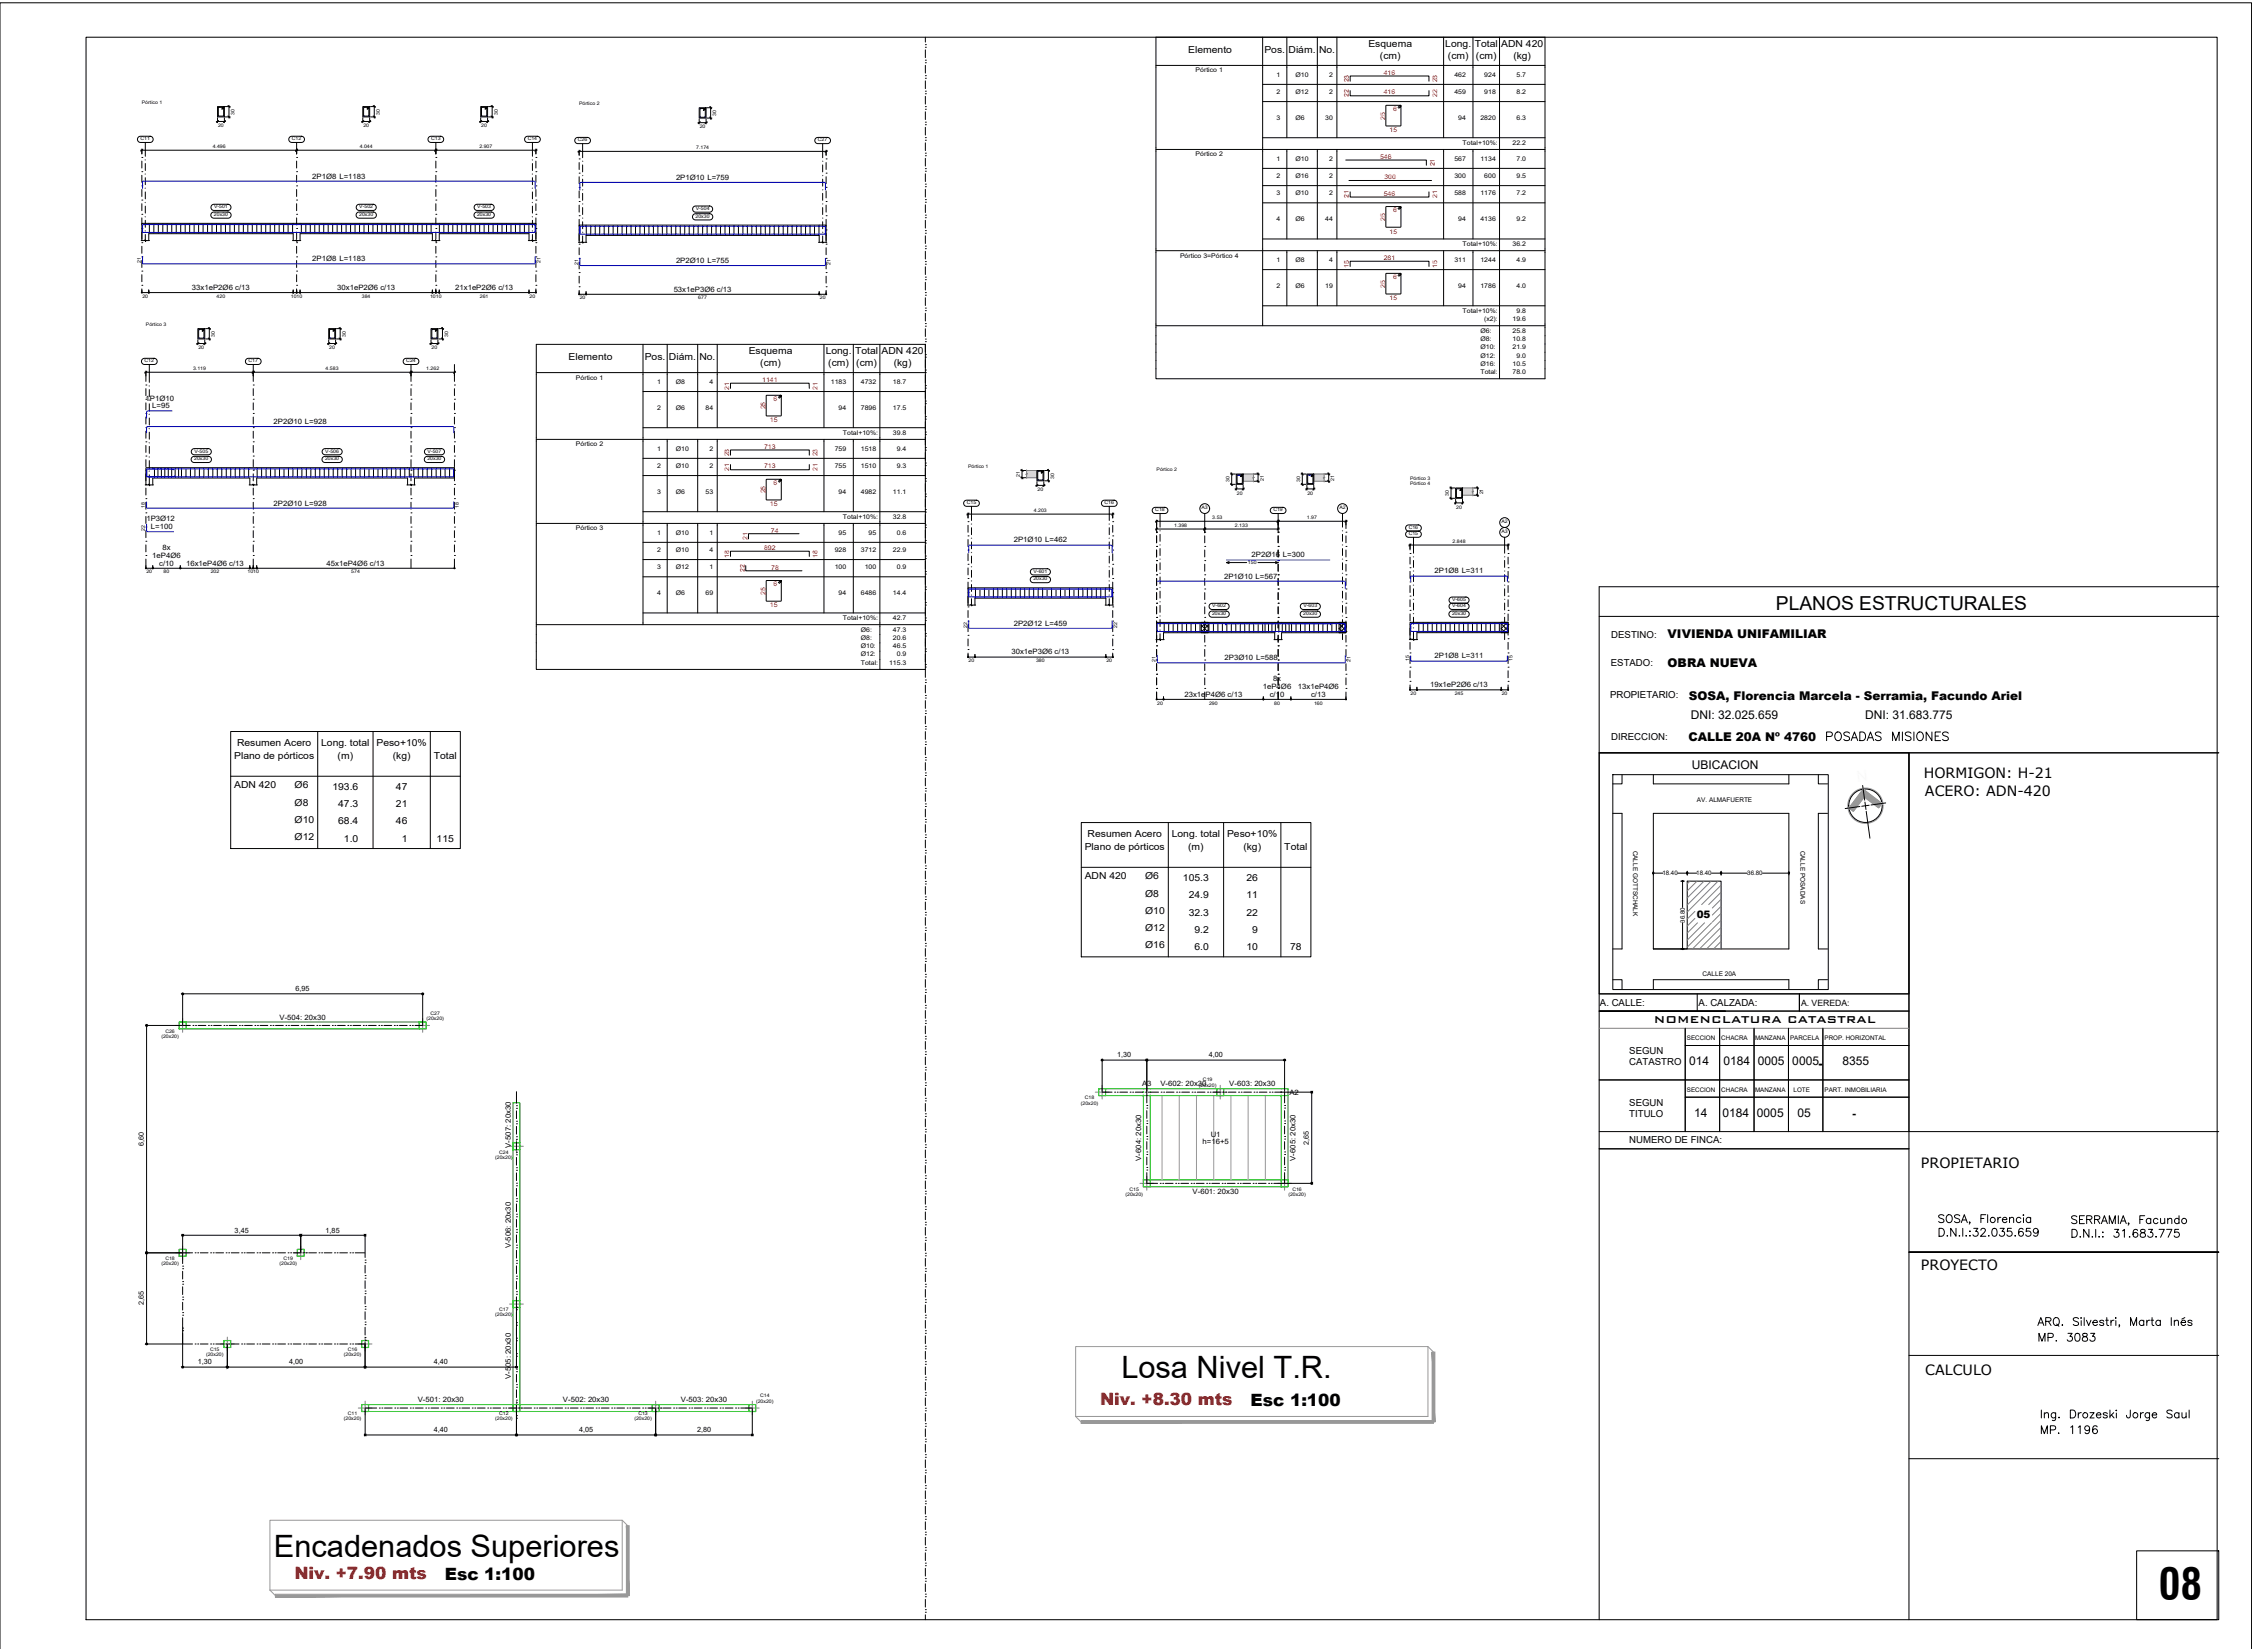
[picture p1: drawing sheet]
<svg xmlns="http://www.w3.org/2000/svg" width="655mm" height="480mm" viewBox="0 0 655 480" stroke-linecap="round" stroke-linejoin="round" font-family="sans-serif">
<defs><g id="words">
<text font-size="12.6" x="628" y="465.2">08</text>
<g font-size="9">
<text x="326.2" y="400.7">Losa Nivel T.R.</text>
<text x="79.7" y="452.9">Encadenados Superiores</text>
</g>
<g font-size="5.7">
<text x="530.2" y="216.6">POSADAS MISIONES</text>
<text x="601.5" y="357.4">SERRAMIA, Facundo</text>
</g>
<text font-size="5.6" x="516.6" y="177.5">PLANOS ESTRUCTURALES</text>
<g font-size="5.3">
<text x="592" y="391.2">MP. 3083</text>
<text x="592.7" y="418">MP. 1196</text>
</g>
<g font-size="4.9" fill="#f00">
<text x="320.1" y="408.6">Niv. +8.30 mts</text>
<text x="85.7" y="459.1">Niv. +7.90 mts</text>
</g>
<g font-size="4.9">
<text x="363.8" y="409">Esc 1:100</text>
<text x="129.4" y="459.5">Esc 1:100</text>
</g>
<g font-size="4.1">
<text x="559.6" y="226.4">HORMIGON: H-21</text>
<text x="560" y="231.5">ACERO: ADN-420</text>
<text x="558.8" y="339.7">PROPIETARIO</text>
<text x="558.8" y="369.4">PROYECTO</text>
<text x="560" y="399.8">CALCULO</text>
</g>
<g font-size="3.9">
<text x="481.1" y="297.4">NOMENCLATURA CATASTRAL</text>
<text x="538.8" y="325.2">-</text>
</g>
<g font-size="3.5">
<text x="485.1" y="185.5">VIVIENDA UNIFAMILIAR</text>
<text x="485.1" y="194">OBRA NUEVA</text>
<text x="491.3" y="203.6">SOSA, Florencia Marcela - Serramia, Facundo Ariel</text>
<text x="491.8" y="209.1">DNI: 32.025.659</text>
<text x="542.5" y="209.1">DNI: 31.683.775</text>
<text x="491.2" y="215.5">CALLE 20A Nº 4760</text>
<text x="492.1" y="223.6">UBICACION</text>
<text x="491.3" y="309.7">014</text>
<text x="501.4" y="309.7">0184</text>
<text x="511.4" y="309.7">0005</text>
<text x="521.4" y="309.7">0005--</text>
<text x="536" y="309.7">8355</text>
<text x="492.8" y="324.8">14</text>
<text x="501.1" y="324.8">0184</text>
<text x="511.1" y="324.8">0005</text>
<text x="522.9" y="324.8">05</text>
</g>
<text font-size="3" x="493.6" y="266.9">05</text>
<g font-size="2.8">
<text x="345.7" y="15.4">Elemento</text>
<text x="367.8" y="15.4">Pos.</text>
<text x="374.8" y="15.4">Diám.</text>
<text x="383.7" y="15.4">No.</text>
<text x="398" y="13.6">Esquema</text>
<text x="401.4" y="17.2">(cm)</text>
<text x="420.4" y="13.6">Long.</text>
<text x="421.2" y="17.2">(cm)</text>
<text x="429" y="13.6">Total</text>
<text x="429.3" y="17.2">(cm)</text>
<text x="436.7" y="13.6">ADN 420</text>
<text x="440.3" y="17.2">(kg)</text>
<text x="165.4" y="104.8">Elemento</text>
<text x="187.5" y="104.8">Pos.</text>
<text x="194.6" y="104.8">Diám.</text>
<text x="203.5" y="104.8">No.</text>
<text x="217.8" y="103">Esquema</text>
<text x="221.2" y="106.6">(cm)</text>
<text x="240.2" y="103">Long.</text>
<text x="241" y="106.6">(cm)</text>
<text x="248.7" y="103">Total</text>
<text x="249.1" y="106.6">(cm)</text>
<text x="256.5" y="103">ADN 420</text>
<text x="260" y="106.6">(kg)</text>
<text x="468.7" y="185.7">DESTINO:</text>
<text x="468.6" y="193.7">ESTADO:</text>
<text x="468.4" y="202.9">PROPIETARIO:</text>
<text x="468.7" y="215.1">DIRECCION:</text>
<text x="68.1" y="220.6">Plano de pórticos</text>
<text x="69" y="216.9">Resumen Acero</text>
<text x="93.4" y="216.9">Long. total</text>
<text x="98.2" y="220.6">(m)</text>
<text x="109.5" y="216.9">Peso+10%</text>
<text x="114.3" y="220.6">(kg)</text>
<text x="126.2" y="220.6">Total</text>
<text x="68.1" y="229.3">ADN 420</text>
<text x="85.7" y="229.3">Ø6</text>
<text x="96.7" y="229.8">193.6</text>
<text x="115.2" y="229.8">47</text>
<text x="85.7" y="234.3">Ø8</text>
<text x="85.7" y="239.3">Ø10</text>
<text x="98.4" y="234.8">47.3</text>
<text x="98.4" y="239.8">68.4</text>
<text x="115.2" y="234.8">21</text>
<text x="115.2" y="239.8">46</text>
<text x="85.7" y="244.3">Ø12</text>
<text x="100.1" y="244.8">1.0</text>
<text x="116.9" y="244.8">1</text>
<text x="127" y="244.8">115</text>
<text x="316.4" y="243.4">Resumen Acero</text>
<text x="340.9" y="243.4">Long. total</text>
<text x="357" y="243.4">Peso+10%</text>
<text x="315.5" y="247.1">Plano de pórticos</text>
<text x="345.7" y="247.1">(m)</text>
<text x="361.7" y="247.1">(kg)</text>
<text x="373.6" y="247.1">Total</text>
<text x="315.5" y="255.7">ADN 420</text>
<text x="333.2" y="255.7">Ø6</text>
<text x="344.1" y="256.2">105.3</text>
<text x="362.6" y="256.2">26</text>
<text x="333.2" y="260.7">Ø8</text>
<text x="345.8" y="261.2">24.9</text>
<text x="362.6" y="261.2">11</text>
<text x="333.2" y="265.7">Ø10</text>
<text x="345.8" y="266.3">32.3</text>
<text x="362.6" y="266.3">22</text>
<text x="333.2" y="270.8">Ø12</text>
<text x="333.2" y="275.8">Ø16</text>
<text x="347.5" y="271.3">9.2</text>
<text x="364.3" y="271.3">9</text>
<text x="347.5" y="276.3">6.0</text>
<text x="362.6" y="276.3">10</text>
<text x="375.3" y="276.3">78</text>
<text x="465.4" y="292.4">A. CALLE:</text>
<text x="494.1" y="292.7">A. CALZADA:</text>
<text x="474" y="309.8">CATASTRO</text>
<text x="474" y="306.6">SEGUN</text>
<text x="474" y="321.6">SEGUN</text>
<text x="474" y="324.9">TITULO</text>
<text x="474" y="332.4">NUMERO DE FINCA:</text>
</g>
<text font-size="2.5" x="523.9" y="292.7">A. VEREDA:</text>
<g font-size="2.1">
<text x="90.8" y="51.9">2P1Ø8 L=1183</text>
<text x="196.6" y="52.3">2P1Ø10 L=759</text>
<text x="90.8" y="76">2P1Ø8 L=1183</text>
<text x="196.6" y="76.5">2P2Ø10 L=755</text>
<text x="55.8" y="84.3">33x1eP2Ø6 c/13</text>
<text x="98.1" y="84.3">30x1eP2Ø6 c/13</text>
<text x="132.4" y="84.3">21x1eP2Ø6 c/13</text>
<text x="196" y="84.8">53x1eP3Ø6 c/13</text>
<text x="42.3" y="116.5">1P1Ø10</text>
<text x="44.3" y="118.8">L=95</text>
<text x="79.6" y="123.3">2P2Ø10 L=928</text>
<text x="79.6" y="147">2P2Ø10 L=928</text>
<text x="42.6" y="151.6">1P3Ø12</text>
<text x="43.9" y="153.9">L=100</text>
<text x="47.3" y="160">8x</text>
<text x="294.9" y="157.8">2P1Ø10 L=462</text>
<text x="44.3" y="162.2">1eP4Ø6</text>
<text x="46.3" y="164.5">c/10</text>
<text x="54.1" y="164.5">16x1eP4Ø6 c/13</text>
<text x="95" y="164.5">45x1eP4Ø6 c/13</text>
<text x="364.1" y="162.1">2P2Ø16 L=300</text>
<text x="417.3" y="166.7">2P1Ø8 L=311</text>
<text x="356.1" y="168.3">2P1Ø10 L=567</text>
<text x="294.9" y="182">2P2Ø12 L=459</text>
<text x="294.2" y="190.3">30x1eP3Ø6 c/13</text>
<text x="356.2" y="192">2P3Ø10 L=588</text>
<text x="417.3" y="191.5">2P1Ø8 L=311</text>
<text x="344.6" y="202.6">23x1eP4Ø6 c/13</text>
<text x="367.3" y="200.4">1eP4Ø6</text>
<text x="369.4" y="202.6">c/10</text>
<text x="370.3" y="198.1">8x</text>
<text x="377.5" y="200.4">13x1eP4Ø6</text>
<text x="381.4" y="202.6">c/13</text>
<text x="416" y="199.8">19x1eP2Ø6 c/13</text>
<text x="86" y="288.2">6,95</text>
<text x="81.3" y="296.6">V-504: 20x30</text>
<text x="325" y="307.5">1,30</text>
<text x="351.6" y="307.5">4,00</text>
<text x="332.2" y="315.9">A3</text>
<text x="337.6" y="316">V-602: 20x30</text>
<text x="357.6" y="316">V-603: 20x30</text>
<text x="375.1" y="318.4">A2</text>
<text x="41.8" y="333.3" transform="rotate(-90 41.8 333.3)">6,60</text>
<text x="148.6" y="333.8" transform="rotate(-90 148.6 333.8)">V-507: 20x30</text>
<text x="349.8" y="332.8">h=16+5</text>
<text x="352.2" y="330.5">U1</text>
<text x="380.8" y="332.9" transform="rotate(-90 380.8 332.9)">2,65</text>
<text x="331.9" y="337.6" transform="rotate(-90 331.9 337.6)">V-604: 20x30</text>
<text x="376.9" y="337.6" transform="rotate(-90 376.9 337.6)">V-605: 20x30</text>
<text x="346.9" y="347.3">V-601: 20x30</text>
<text x="68.3" y="358.4">3,45</text>
<text x="94.7" y="358.4">1,85</text>
<text x="148.6" y="363" transform="rotate(-90 148.6 363)">V-506: 20x30</text>
<text x="41.8" y="379.6" transform="rotate(-90 41.8 379.6)">2,65</text>
<text x="57.5" y="396.8">1,30</text>
<text x="84.2" y="396.8">4,00</text>
<text x="126.2" y="396.8">4,40</text>
<text x="148.6" y="401.1" transform="rotate(-90 148.6 401.1)">V-505: 20x30</text>
<text x="121.5" y="407.8">V-501: 20x30</text>
<text x="163.8" y="407.8">V-502: 20x30</text>
<text x="198.1" y="407.8">V-503: 20x30</text>
<text x="126.2" y="416.5">4,40</text>
<text x="168.5" y="416.5">4,05</text>
<text x="202.8" y="416.5">2,80</text>
</g>
<g font-size="1.9">
<text x="347.8" y="21.1">Pórtico 1</text>
<text x="371.4" y="22.4">1</text>
<text x="376.9" y="22.4">Ø10</text>
<text x="386.6" y="22.4">2</text>
<text x="423.1" y="22.4">462</text>
<text x="431.8" y="22.4">924</text>
<text x="441.1" y="22.4">5.7</text>
<text x="371.4" y="27.4">2</text>
<text x="376.9" y="27.4">Ø12</text>
<text x="386.6" y="27.4">2</text>
<text x="423.1" y="27.4">459</text>
<text x="431.8" y="27.4">918</text>
<text x="441.1" y="27.4">8.2</text>
<text x="371.4" y="34.9">3</text>
<text x="376.9" y="34.9">Ø6</text>
<text x="385.5" y="34.9">30</text>
<text x="424.2" y="34.9">94</text>
<text x="430.7" y="34.9">2820</text>
<text x="441.1" y="34.9">6.3</text>
<text x="347.8" y="45.5">Pórtico 2</text>
<text x="371.4" y="46.8">1</text>
<text x="376.9" y="46.8">Ø10</text>
<text x="386.6" y="46.8">2</text>
<text x="423.1" y="46.8">567</text>
<text x="425.5" y="42.1">Total+10%:</text>
<text x="430.7" y="46.8">1134</text>
<text x="440" y="42.1">22.2</text>
<text x="441.1" y="46.8">7.0</text>
<text x="371.4" y="51.8">2</text>
<text x="376.9" y="51.8">Ø16</text>
<text x="386.6" y="51.8">2</text>
<text x="423.1" y="51.8">300</text>
<text x="431.8" y="51.8">600</text>
<text x="441.1" y="51.8">9.5</text>
<text x="371.4" y="56.8">3</text>
<text x="376.9" y="56.8">Ø10</text>
<text x="386.6" y="56.8">2</text>
<text x="423.1" y="56.8">588</text>
<text x="430.7" y="56.8">1176</text>
<text x="441.1" y="56.8">7.2</text>
<text x="371.4" y="64.3">4</text>
<text x="376.9" y="64.3">Ø6</text>
<text x="385.5" y="64.3">44</text>
<text x="424.2" y="64.3">94</text>
<text x="430.7" y="64.3">4136</text>
<text x="441.1" y="64.3">9.2</text>
<text x="425.5" y="71.5">Total+10%:</text>
<text x="440" y="71.5">36.2</text>
<text x="343.3" y="74.9">Pórtico 3=Pórtico 4</text>
<text x="371.4" y="76.2">1</text>
<text x="376.9" y="76.2">Ø8</text>
<text x="386.6" y="76.2">4</text>
<text x="423.1" y="76.2">311</text>
<text x="430.7" y="76.2">1244</text>
<text x="441.1" y="76.2">4.9</text>
<text x="371.4" y="83.8">2</text>
<text x="376.9" y="83.8">Ø6</text>
<text x="385.5" y="83.8">19</text>
<text x="424.2" y="83.8">94</text>
<text x="430.7" y="83.8">1786</text>
<text x="441.1" y="83.8">4.0</text>
<text x="425.5" y="91">Total+10%:</text>
<text x="431.7" y="93.4">(x2):</text>
<text x="440" y="93.4">19.6</text>
<text x="441.1" y="91">9.8</text>
<text x="430.7" y="96.8">Ø6:</text>
<text x="430.7" y="99.2">Ø8:</text>
<text x="430.7" y="101.6">Ø10:</text>
<text x="440" y="96.8">25.8</text>
<text x="440" y="99.2">10.8</text>
<text x="440" y="101.6">21.9</text>
<text x="430.7" y="104">Ø12:</text>
<text x="430.7" y="106.4">Ø16:</text>
<text x="440" y="106.4">10.5</text>
<text x="441.1" y="104">9.0</text>
<text x="167.6" y="110.4">Pórtico 1</text>
<text x="191.1" y="111.7">1</text>
<text x="196.6" y="111.7">Ø8</text>
<text x="206.4" y="111.7">4</text>
<text x="241.7" y="111.7">1183</text>
<text x="250.4" y="111.7">4732</text>
<text x="259.8" y="111.7">18.7</text>
<text x="430.7" y="108.8">Total:</text>
<text x="440" y="108.8">78.0</text>
<text x="191.1" y="119.2">2</text>
<text x="196.6" y="119.2">Ø6</text>
<text x="205.2" y="119.2">84</text>
<text x="244" y="119.2">94</text>
<text x="250.4" y="119.2">7896</text>
<text x="259.8" y="119.2">17.5</text>
<text x="167.6" y="129.8">Pórtico 2</text>
<text x="191.1" y="131.1">1</text>
<text x="196.6" y="131.1">Ø10</text>
<text x="206.4" y="131.1">2</text>
<text x="242.8" y="131.1">759</text>
<text x="245.2" y="126.4">Total+10%:</text>
<text x="250.4" y="131.1">1518</text>
<text x="259.8" y="126.4">39.8</text>
<text x="260.9" y="131.1">9.4</text>
<text x="191.1" y="136.1">2</text>
<text x="196.6" y="136.1">Ø10</text>
<text x="206.4" y="136.1">2</text>
<text x="242.8" y="136.1">755</text>
<text x="250.4" y="136.1">1510</text>
<text x="260.9" y="136.1">9.3</text>
<text x="191.1" y="143.6">3</text>
<text x="196.6" y="143.6">Ø6</text>
<text x="205.2" y="143.6">53</text>
<text x="244" y="143.6">94</text>
<text x="250.4" y="143.6">4982</text>
<text x="259.8" y="143.6">11.1</text>
<text x="167.6" y="154.2">Pórtico 3</text>
<text x="191.1" y="155.6">1</text>
<text x="196.6" y="155.6">Ø10</text>
<text x="206.4" y="155.6">1</text>
<text x="244" y="155.6">95</text>
<text x="245.2" y="150.9">Total+10%:</text>
<text x="252.7" y="155.6">95</text>
<text x="259.8" y="150.9">32.8</text>
<text x="260.9" y="155.6">0.6</text>
<text x="191.1" y="160.6">2</text>
<text x="196.6" y="160.6">Ø10</text>
<text x="206.4" y="160.6">4</text>
<text x="242.8" y="160.6">928</text>
<text x="250.4" y="160.6">3712</text>
<text x="259.8" y="160.6">22.9</text>
<text x="191.1" y="165.6">3</text>
<text x="196.6" y="165.6">Ø12</text>
<text x="206.4" y="165.6">1</text>
<text x="242.8" y="165.6">100</text>
<text x="251.5" y="165.6">100</text>
<text x="260.9" y="165.6">0.9</text>
<text x="191.1" y="173.1">4</text>
<text x="196.6" y="173.1">Ø6</text>
<text x="205.2" y="173.1">69</text>
<text x="244" y="173.1">94</text>
<text x="250.4" y="173.1">6486</text>
<text x="259.8" y="173.1">14.4</text>
<text x="245.2" y="180.3">Total+10%:</text>
<text x="250.4" y="183.7">Ø6:</text>
<text x="259.8" y="180.3">42.7</text>
<text x="259.8" y="183.7">47.3</text>
<text x="250.4" y="186.1">Ø8:</text>
<text x="250.4" y="188.5">Ø10:</text>
<text x="250.4" y="190.9">Ø12:</text>
<text x="259.8" y="186.1">20.6</text>
<text x="259.8" y="188.5">46.5</text>
<text x="260.9" y="190.9">0.9</text>
<text x="250.4" y="193.3">Total:</text>
<text x="258.6" y="193.3">115.3</text>
<text x="493.6" y="233.3">AV. ALMAFUERTE</text>
<text x="475.1" y="247.4" transform="rotate(90 475.1 247.4)">CALLE GOTTSCHALK</text>
<text x="523.8" y="247.4" transform="rotate(90 523.8 247.4)">CALLE POSADAS</text>
<text x="495.3" y="283.7">CALLE 20A</text>
</g>
<g font-size="1.9" fill="#f00">
<text x="392.3" y="24" transform="rotate(-90 392.3 24)">23</text>
<text x="402.5" y="21.7">416</text>
<text x="418.1" y="24" transform="rotate(-90 418.1 24)">23</text>
<text x="392.3" y="28.2" transform="rotate(-90 392.3 28.2)">22</text>
<text x="402.5" y="27.4">416</text>
<text x="418.1" y="28.2" transform="rotate(-90 418.1 28.2)">22</text>
<text x="402.9" y="34.8" transform="rotate(-90 402.9 34.8)">25</text>
<text x="405.3" y="32.3">6</text>
<text x="404.2" y="38.5">15</text>
<text x="401.5" y="46.1">546</text>
<text x="402.7" y="52.1">300</text>
<text x="417.4" y="48.4" transform="rotate(-90 417.4 48.4)">21</text>
<text x="392.3" y="57.7" transform="rotate(-90 392.3 57.7)">21</text>
<text x="402.5" y="56.9">546</text>
<text x="418.1" y="57.7" transform="rotate(-90 418.1 57.7)">21</text>
<text x="402.9" y="64.2" transform="rotate(-90 402.9 64.2)">25</text>
<text x="405.3" y="61.8">6</text>
<text x="404.2" y="67.9">15</text>
<text x="392.3" y="77.8" transform="rotate(-90 392.3 77.8)">15</text>
<text x="402.5" y="75.6">281</text>
<text x="418.1" y="77.8" transform="rotate(-90 418.1 77.8)">15</text>
<text x="402.9" y="83.6" transform="rotate(-90 402.9 83.6)">25</text>
<text x="405.3" y="81.2">6</text>
<text x="404.2" y="87.3">15</text>
<text x="212.1" y="113.3" transform="rotate(-90 212.1 113.3)">21</text>
<text x="221.7" y="111">1141</text>
<text x="237.8" y="113.3" transform="rotate(-90 237.8 113.3)">21</text>
<text x="222.7" y="119.1" transform="rotate(-90 222.7 119.1)">25</text>
<text x="225" y="116.6">6</text>
<text x="224" y="122.8">15</text>
<text x="222.3" y="130.4">713</text>
<text x="212.1" y="137" transform="rotate(-90 212.1 137)">21</text>
<text x="212.1" y="132.7" transform="rotate(-90 212.1 132.7)">23</text>
<text x="222.3" y="136.2">713</text>
<text x="237.8" y="137" transform="rotate(-90 237.8 137)">21</text>
<text x="237.8" y="132.7" transform="rotate(-90 237.8 132.7)">23</text>
<text x="222.7" y="143.5" transform="rotate(-90 222.7 143.5)">25</text>
<text x="225" y="141.1">6</text>
<text x="224" y="147.2">15</text>
<text x="224.3" y="155">74</text>
<text x="217.5" y="157.1" transform="rotate(-90 217.5 157.1)">21</text>
<text x="222.3" y="159.9">892</text>
<text x="212.1" y="162.2" transform="rotate(-90 212.1 162.2)">18</text>
<text x="216.7" y="166.4" transform="rotate(-90 216.7 166.4)">22</text>
<text x="224.4" y="165.7">78</text>
<text x="237.8" y="162.2" transform="rotate(-90 237.8 162.2)">18</text>
<text x="222.7" y="172.9" transform="rotate(-90 222.7 172.9)">25</text>
<text x="225" y="170.5">6</text>
<text x="224" y="176.7">15</text>
</g>
<g font-size="1.8">
<text x="483.6" y="254.6">18.40</text>
<text x="493.4" y="254.6">18.40</text>
<text x="508.3" y="254.6">36.80</text>
<text x="490.1" y="268.3" transform="rotate(-90 490.1 268.3)">36.80</text>
<text x="490.7" y="302.5">SECCION</text>
<text x="500.7" y="302.5">CHACRA</text>
<text x="510.5" y="302.5">MANZANA</text>
<text x="520.8" y="302.5">PARCELA</text>
<text x="530.8" y="302.5">PROP. HORIZONTAL</text>
<text x="490.7" y="317.5">SECCION</text>
<text x="500.7" y="317.5">CHACRA</text>
<text x="510.5" y="317.5">MANZANA</text>
<text x="521.8" y="317.5">LOTE</text>
<text x="530.8" y="317.5">PART. INMOBILIARIA</text>
</g>
<g font-size="1.4">
<text x="41.3" y="30.1">Pórtico 1</text>
<text x="68.3" y="33.3" transform="rotate(-90 68.3 33.3)">30</text>
<text x="110.5" y="33.3" transform="rotate(-90 110.5 33.3)">30</text>
<text x="144.8" y="33.3" transform="rotate(-90 144.8 33.3)">30</text>
<text x="168.5" y="30.5">Pórtico 2</text>
<text x="208.4" y="33.7" transform="rotate(-90 208.4 33.7)">30</text>
<text x="40.9" y="40.8">C11</text>
<text x="63.4" y="37">20</text>
<text x="84.9" y="40.8">C12</text>
<text x="105.7" y="37">20</text>
<text x="125.4" y="40.8">C13</text>
<text x="140" y="37">20</text>
<text x="153.5" y="40.8">C14</text>
<text x="168.1" y="41.1">C26</text>
<text x="203.6" y="37.3">20</text>
<text x="237.9" y="41.1">C27</text>
<text x="61.9" y="43">4.496</text>
<text x="104.6" y="43">4.044</text>
<text x="139.4" y="43">2.907</text>
<text x="202.5" y="43.4">7.174</text>
<text x="62.2" y="62.8">20x30</text>
<text x="62.3" y="60.6">V-501</text>
<text x="104.5" y="62.8">20x30</text>
<text x="104.5" y="60.6">V-502</text>
<text x="138.8" y="62.8">20x30</text>
<text x="138.8" y="60.6">V-503</text>
<text x="202.3" y="63.3">20x30</text>
<text x="202.4" y="61.1">V-504</text>
<text x="41" y="76.5" transform="rotate(-90 41 76.5)">21</text>
<text x="157.2" y="76.5" transform="rotate(-90 157.2 76.5)">21</text>
<text x="168.2" y="77" transform="rotate(-90 168.2 77)">21</text>
<text x="241.6" y="77" transform="rotate(-90 241.6 77)">21</text>
<text x="41.4" y="86.6">20</text>
<text x="63" y="86.6">420</text>
<text x="84.6" y="86.6">1010</text>
<text x="105.3" y="86.6">384</text>
<text x="125.1" y="86.6">1010</text>
<text x="139.6" y="86.6">261</text>
<text x="154.1" y="86.6">20</text>
<text x="168.6" y="87.1">20</text>
<text x="203.1" y="87.1">677</text>
<text x="238.5" y="87.1">20</text>
<text x="42.4" y="94.7">Pórtico 3</text>
<text x="57.7" y="101.5">20</text>
<text x="62.5" y="97.9" transform="rotate(-90 62.5 97.9)">30</text>
<text x="95.8" y="101.5">20</text>
<text x="100.6" y="97.9" transform="rotate(-90 100.6 97.9)">30</text>
<text x="125.5" y="101.5">20</text>
<text x="130.4" y="97.9" transform="rotate(-90 130.4 97.9)">30</text>
<text x="42.1" y="105.4">C12</text>
<text x="56.2" y="107.6">3.119</text>
<text x="72.3" y="105.4">C17</text>
<text x="94.7" y="107.6">4.583</text>
<text x="118.2" y="105.4">C24</text>
<text x="124" y="107.6">1.262</text>
<text x="56.5" y="131.6">V-505</text>
<text x="94.6" y="131.6">V-506</text>
<text x="124.4" y="131.6">V-507</text>
<text x="56.5" y="133.9">20x30</text>
<text x="94.6" y="133.9">20x30</text>
<text x="124.3" y="133.9">20x30</text>
<text x="281.6" y="136">Pórtico 1</text>
<text x="336.5" y="137">Pórtico 2</text>
<text x="296.7" y="138.7" transform="rotate(-90 296.7 138.7)">21</text>
<text x="301.8" y="142.8">20</text>
<text x="306.6" y="139.2" transform="rotate(-90 306.6 139.2)">30</text>
<text x="357.7" y="140.2" transform="rotate(-90 357.7 140.2)">30</text>
<text x="359.8" y="143.8">20</text>
<text x="367.6" y="139.7" transform="rotate(-90 367.6 139.7)">21</text>
<text x="378.2" y="140.2" transform="rotate(-90 378.2 140.2)">30</text>
<text x="380.3" y="143.8">20</text>
<text x="388.2" y="139.7" transform="rotate(-90 388.2 139.7)">21</text>
<text x="410.2" y="139.5">Pórtico 3</text>
<text x="410.2" y="141.1">Pórtico 4</text>
<text x="431.4" y="143.8" transform="rotate(-90 431.4 143.8)">21</text>
<text x="42.1" y="147.7" transform="rotate(-90 42.1 147.7)">18</text>
<text x="133.5" y="147.7" transform="rotate(-90 133.5 147.7)">18</text>
<text x="281.2" y="146.6">C15</text>
<text x="300.8" y="148.9">4.203</text>
<text x="321.3" y="146.6">C16</text>
<text x="336.1" y="148.7">C18</text>
<text x="349.5" y="148.2">A3</text>
<text x="370.4" y="148.7">C19</text>
<text x="389.6" y="148.2">A2</text>
<text x="421.5" y="144.2" transform="rotate(-90 421.5 144.2)">30</text>
<text x="423.6" y="147.9">20</text>
<text x="42.1" y="154.4" transform="rotate(-90 42.1 154.4)">22</text>
<text x="341.6" y="153.2">1.398</text>
<text x="352.7" y="150.9">3.53</text>
<text x="359.2" y="153.2">2.133</text>
<text x="380.2" y="150.9">1.97</text>
<text x="409.8" y="155.6">C15</text>
<text x="409.8" y="153.8">C16</text>
<text x="436.8" y="155.1">A3</text>
<text x="436.8" y="152.2">A2</text>
<text x="422.6" y="157.9">2.848</text>
<text x="42.6" y="166.8">20</text>
<text x="47.6" y="166.8">80</text>
<text x="61.3" y="166.8">202</text>
<text x="72" y="166.8">1010</text>
<text x="102.2" y="166.8">574</text>
<text x="300.6" y="166.5">V-601</text>
<text x="363" y="164.1">150</text>
<text x="300.6" y="168.8">20x30</text>
<text x="352.6" y="178.9">20x30</text>
<text x="352.6" y="176.6">V-602</text>
<text x="379.1" y="178.9">20x30</text>
<text x="379.2" y="176.6">V-603</text>
<text x="422.4" y="178.8">20x30</text>
<text x="422.4" y="176.6">V-604</text>
<text x="422.4" y="174.8">V-605</text>
<text x="281.3" y="182.5" transform="rotate(-90 281.3 182.5)">22</text>
<text x="325" y="182.5" transform="rotate(-90 325 182.5)">22</text>
<text x="281.8" y="192.6">20</text>
<text x="301.4" y="192.6">380</text>
<text x="321.8" y="192.6">20</text>
<text x="336.2" y="192.6" transform="rotate(-90 336.2 192.6)">21</text>
<text x="392.8" y="192.6" transform="rotate(-90 392.8 192.6)">21</text>
<text x="409.9" y="192.3" transform="rotate(-90 409.9 192.3)">15</text>
<text x="440" y="192.3" transform="rotate(-90 440 192.3)">15</text>
<text x="410.3" y="202.1">20</text>
<text x="423.2" y="202.1">245</text>
<text x="436.9" y="202.1">20</text>
<text x="336.6" y="204.9">20</text>
<text x="351.7" y="204.9">290</text>
<text x="370.7" y="204.9">80</text>
<text x="382.3" y="204.9">160</text>
<text x="124.1" y="296.6">(20x20)</text>
<text x="125.2" y="295.1">C27</text>
<text x="46.9" y="301.8">(20x20)</text>
<text x="48.1" y="300.3">C26</text>
<text x="348.8" y="316">(20x20)</text>
<text x="349.9" y="314.5">C19</text>
<text x="314.4" y="321.2">(20x20)</text>
<text x="315.6" y="319.7">C18</text>
<text x="145.2" y="335.5">C24</text>
<text x="144" y="337">(20x20)</text>
<text x="327.4" y="347.7">(20x20)</text>
<text x="328.6" y="346.2">C15</text>
<text x="374.8" y="347.7">(20x20)</text>
<text x="376" y="346.2">C16</text>
<text x="46.9" y="367.9">(20x20)</text>
<text x="48.1" y="366.4">C18</text>
<text x="81.3" y="367.9">(20x20)</text>
<text x="82.5" y="366.4">C19</text>
<text x="144" y="382.8">(20x20)</text>
<text x="145.2" y="381.3">C17</text>
<text x="59.9" y="394.5">(20x20)</text>
<text x="61.1" y="393">C15</text>
<text x="100" y="394.5">(20x20)</text>
<text x="101.2" y="393">C16</text>
<text x="219.9" y="407.9">(20x20)</text>
<text x="221.1" y="406.4">C14</text>
<text x="100" y="413.1">(20x20)</text>
<text x="101.2" y="411.6">C11</text>
<text x="144" y="413.1">(20x20)</text>
<text x="145.2" y="411.6">C12</text>
<text x="184.5" y="413.1">(20x20)</text>
<text x="185.7" y="411.6">C13</text>
</g>
</g></defs>
<!-- layer: TABLAS -->
<g fill="none" stroke="#000" stroke-width=".29">
<path d="M336.3 10.8h113.1v99.3h-113.1zM336.3 19h113.1M367.3 10.8v83.9M374.3 10.8v29.3M383.2 10.8v29.3M388.9 10.8v29.3M419.9 10.8v29.3M428.5 10.8v29.3M436.2 10.8v99.3M336.3 43.5h113.1M367.3 40.1h82.1M374.3 43.5v26"/>
<path d="M383.2 43.5v26M388.9 43.5v26M419.9 43.5v26M428.5 43.5v26M336.3 72.9h113.1M367.3 69.5h82.1M374.3 72.9v16M383.2 72.9v16M388.9 72.9v16M419.9 72.9v16M428.5 72.9v16M336.3 94.7h113.1"/>
<path d="M367.3 88.9h82.1M156 100.1h113.2v94.6h-113.2zM156 108.4h113.2M187 100.1v81.6M194.1 100.1v24.3M203 100.1v24.3M208.6 100.1v24.3M239.7 100.1v24.3M248.2 100.1v24.3M256 100.1v94.6M156 127.8h113.2M187 124.4h82.2"/>
<path d="M194.1 127.8v21M203 127.8v21M208.6 127.8v21M239.7 127.8v21M248.2 127.8v21M156 152.2h113.2M187 148.8h82.2M194.1 152.2v26.1M203 152.2v26.1M208.6 152.2v26.1M239.7 152.2v26.1M248.2 152.2v26.1"/>
<path d="M187 178.3h82.2M156 181.7h113.2M67.1 212.7h66.8v34.1h-66.8zM92.4 212.7v34.1M108.5 212.7v34.1M125.2 212.7v34.1M67.1 225.7h66.8M314.5 239.2h66.8v39.1h-66.8zM339.9 239.2v39.1M355.9 239.2v39.1M372.6 239.2v39.1M314.5 252.2h66.8"/>
</g>
<!-- layer: DESPIECES_TABLA -->
<g fill="none" stroke="#000" stroke-width=".29">
<path d="M392.8 23.6v-1.5h22.9v1.5M392.8 26.4v1.5h22.9v-1.5M406.7 31.2l.6-.5h.2v5.8l-4.3 .1v-5.9h4.3v.2l-.6 .6M391.5 46.5h23.4v1.5M392.4 52.5h24M392.8 55.8v1.5h22.9v-1.5M392.8 77.5v-1.5h22.9v1.5M406.7 60.7l.6-.6 .2 .1v5.8l-4.3 .1v-5.9l4.2-.1 .1 .2-.6 .6M406.7 80.1l.6-.6 .2 .1v5.8l-4.3 .1v-6h4.3v.2l-.6 .7M212.5 112.9v-1.5h22.9v1.5M226.4 115.6l.6-.6 .3 .1v5.7l-4.4 .1v-5.8l4.3-.1 .1 .2-.6 .6M212.5 132.4v-1.5h22.9v1.5"/>
<path d="M212.5 135.1v1.5h22.9v-1.5M226.4 140l.6-.6 .3 .1v5.8l-4.3 .1-.1-6h4.3l.1 .2-.6 .6M232.4 155.2h-14.7v1.5M212.5 161.8v-1.5h22.9v1.5M216.9 164.5v1.5h16.4M226.4 169.4l.6-.6 .3 .1v5.8l-4.4 .1v-5.9l4.3-.1 .1 .3-.6 .6"/>
</g>
<!-- layer: TEXTO_TABLAS -->
<path d="M367.3 24.5h82.1M367.3 29.5h82.1M367.3 49h82.1M367.3 54h82.1M367.3 59h82.1M367.3 78.4h82.1M187 113.9h82.2M187 133.3h82.2M187 138.3h82.2M187 157.7h82.2M187 162.7h82.2M187 167.7h82.2" fill="none" stroke="#000" stroke-width=".29"/>
<!-- layer: SEC_COTAS_SEC_DIM_VIGA -->
<g fill="none" stroke="#000" stroke-width=".29">
<path d="M62.9 35.3h2.7M63.3 34.2v1.5M63.6 35l-.6 .6M65.3 34.2v1.5M65.5 34h1.5M65.5 31h1.5M65.6 35l-.6 .6M66.3 33.7l.6 .6M66.3 30.7l.6 .6M66.6 30.6v3.8M105.2 35.3h2.7M105.5 34.2v1.5"/>
<path d="M105.8 35l-.6 .6M107.5 34.2v1.5M107.8 34h1.4M107.8 31h1.4M107.8 35l-.6 .6M108.6 33.7l.6 .6M108.6 30.7l.6 .6M108.9 30.6v3.8M139.5 35.3h2.7M139.8 34.2v1.5M140.1 35l-.6 .6M141.8 34.2v1.5"/>
<path d="M142.1 34h1.4M142.1 31h1.4M142.1 35l-.6 .6M142.9 33.7l.6 .6M142.9 30.7l.6 .6M143.2 30.6v3.8M203 35.7h2.8M203.4 34.6v1.4M203.7 35.4l-.6 .6M205.4 34.6v1.4M205.6 34.3h1.5M205.6 31.3h1.5"/>
<path d="M205.7 35.4l-.6 .6M206.4 34l.6 .6M206.4 31l.6 .6M206.7 31v3.7M57.2 99.9h2.7M57.6 98.8v1.5M57.9 99.6l-.6 .6M59.6 98.8v1.5M59.8 98.6h1.4M59.8 95.6h1.4M59.9 99.6l-.6 .6M60.6 98.3l.6 .6"/>
<path d="M60.6 95.3l.6 .6M60.9 95.2v3.7M95.3 99.9h2.7M95.6 98.8v1.5M95.9 99.6l-.6 .6M97.6 98.8v1.5M97.9 98.6h1.4M97.9 95.6h1.4M97.9 99.6l-.6 .6M98.6 98.3l.7 .6M98.6 95.3l.7 .6M99 95.2v3.7"/>
<path d="M125 99.9h2.7M125.4 98.8v1.5M125.7 99.6l-.6 .6M127.4 98.8v1.5M127.6 98.6h1.5M127.6 95.6h1.5M127.7 99.6l-.6 .6M128.4 98.3l.6 .6M128.4 95.3l.6 .6M128.7 95.2v3.7M296.9 138.9h1.5M296.9 136.8h1.5"/>
<path d="M297 138.6l.6 .6M297 136.5l.6 .6M297.3 136.5v2.8M303.9 136.8h1.4M303.9 139.8h1.4M304.7 139.5l.6 .6M304.7 136.5l.6 .6M305 136.5v3.7M357.9 137.9h1.5M358 137.5l.6 .7M358.3 137.5v3.7M364.9 137.9h1.4"/>
<path d="M364.9 140h1.4M365.7 139.7l.6 .6M365.7 137.5l.6 .7M366 137.5v2.8M378.5 137.9h1.4M378.5 137.5l.6 .7M378.8 137.5v3.7M385.4 137.9h1.5M385.4 140h1.5M386.2 139.7l.6 .6M386.2 137.5l.6 .7M386.5 137.5v2.8"/>
<path d="M301.3 141.2h2.7M301.6 140.1v1.4M301.9 140.9l-.6 .6M303.6 140.1v1.4M304 140.9l-.6 .6M357.9 140.9h1.5M358 140.6l.6 .6M359.3 142.2h2.7M359.6 141.1v1.4M359.9 141.9l-.6 .6M361.6 141.1v1.4M361.9 141.9l-.6 .6"/>
<path d="M378.5 140.9h1.4M378.5 140.6l.6 .6M379.8 142.2h2.7M380.2 141.1v1.4M380.5 141.9l-.6 .6M382.2 141.1v1.4M382.5 141.9l-.6 .6M421.7 144.9h1.5M421.7 141.9h1.5M421.8 144.6l.6 .6M421.8 141.6l.6 .6M422.1 141.5v3.8"/>
<path d="M423.1 146.2h2.7M423.4 145.2v1.4M423.7 145.9l-.6 .6M425.4 145.2v1.4M425.7 145.9l-.6 .6M428.7 141.9h1.4M428.7 144h1.4M429.5 143.7l.6 .6M429.5 141.6l.6 .6M429.8 141.5v2.9"/>
</g>
<!-- layer: SEC_CONT_VIG_HORMIGON_SECCION -->
<path d="M63.3 31h2v3h-2zM105.5 31h2v3h-2zM139.8 31h2v3h-2zM203.4 31.3h2v3h-2zM57.6 95.6h2v3h-2zM95.6 95.6h2v3h-2zM125.4 95.6h2v3h-2zM301.6 136.8h2v3h-2zM359.6 137.9h2v3h-2zM380.2 137.9h2v3h-2zM423.4 141.9h2v3h-2z" fill="none" stroke="#000" stroke-width=".29"/>
<g fill="none" stroke="#00f" stroke-width=".3">
<path d="M41.5 54.8v-1.9l.2-.2h113.7l.3 .2v1.9M41.5 67.4v-1.8l.2-.3h113.7l.3 .3v1.8M41.5 65.5v1.9l.2 .2h113.7l.3-.2v-1.9M41.5 74.6v1.9l.2 .2h113.7l.3-.2v-1.9M410.4 169v-1.2l.2-.3h27.7l.2 .3v1.2M410.4 182.9v-1.3l.2-.2h27.7l.2 .2v1.3M410.4 182.1v1.3l.2 .2h27.7l.2-.2v-1.3M410.4 190.8v1.2l.2 .3h27.7l.2-.3v-1.2"/>
<circle cx="63.6" cy="33.7" r=".04"/>
<circle cx="63.6" cy="31.3" r=".04"/>
<circle cx="65" cy="31.3" r=".04"/>
<circle cx="65" cy="33.7" r=".04"/>
<circle cx="105.8" cy="31.3" r=".04"/>
<circle cx="105.8" cy="33.7" r=".04"/>
<circle cx="107.2" cy="31.3" r=".04"/>
<circle cx="107.2" cy="33.7" r=".04"/>
<circle cx="140.1" cy="31.3" r=".04"/>
<circle cx="140.1" cy="33.7" r=".04"/>
<circle cx="141.5" cy="31.3" r=".04"/>
<circle cx="141.5" cy="33.7" r=".04"/>
<circle cx="423.7" cy="142.2" r=".04"/>
<circle cx="423.7" cy="144.6" r=".04"/>
<circle cx="425.1" cy="144.6" r=".04"/>
<circle cx="425.1" cy="142.2" r=".04"/>
</g>
<g fill="none" stroke="#000" stroke-width=".29">
<path d="M64.5 31.7l.5-.5v2.5h-1.5v-2.4l1.5-.1-.4 .6M106.8 31.7l.5-.4v2.4h-1.5v-2.5h1.5l-.4 .6M141.1 31.7l.5-.4v2.4h-1.5v-2.4l1.5-.1-.4 .6M204.6 32l.6-.4-.1 2.5h-1.5v-2.5h1.5l-.4 .5M43.5 65.2v2.6M44.8 65.2v2.6M46.1 65.2v2.6M47.4 65.2v2.6M48.7 65.2v2.6M50 65.2v2.6M51.3 65.2v2.6M52.6 65.2v2.6"/>
<path d="M53.9 65.2v2.6M55.2 65.2v2.6M56.5 65.2v2.6M57.8 65.2v2.6M59.1 65.2v2.6M60.4 65.2v2.6M61.7 65.2v2.6M63 65.2v2.6M64.3 65.2v2.6M65.6 65.2v2.6M66.9 65.2v2.6M68.2 65.2v2.6"/>
<path d="M69.5 65.2v2.6M70.8 65.2v2.6M72.1 65.2v2.6M73.4 65.2v2.6M74.7 65.2v2.6M76 65.2v2.6M77.3 65.2v2.6M78.6 65.2v2.6M79.9 65.2v2.6M81.2 65.2v2.6M82.5 65.2v2.6M83.8 65.2v2.6"/>
<path d="M85.1 65.2v2.6M87.7 65.2v2.6M89 65.2v2.6M90.3 65.2v2.6M91.6 65.2v2.6M92.9 65.2v2.6M94.2 65.2v2.6M95.5 65.2v2.6M96.8 65.2v2.6M98.1 65.2v2.6M99.4 65.2v2.6M100.7 65.2v2.6"/>
<path d="M102 65.2v2.6M103.3 65.2v2.6M104.6 65.2v2.6M105.9 65.2v2.6M107.2 65.2v2.6M108.5 65.2v2.6M109.8 65.2v2.6M111.1 65.2v2.6M112.4 65.2v2.6M113.7 65.2v2.6M115 65.2v2.6M116.3 65.2v2.6"/>
<path d="M117.6 65.2v2.6M118.9 65.2v2.6M120.2 65.2v2.6M121.5 65.2v2.6M122.8 65.2v2.6M124.1 65.2v2.6M125.4 65.2v2.6M127.8 65.2v2.6M129.1 65.2v2.6M130.4 65.2v2.6M131.7 65.2v2.6M133 65.2v2.6"/>
<path d="M134.3 65.2v2.6M135.6 65.2v2.6M136.9 65.2v2.6M138.2 65.2v2.6M139.5 65.2v2.6M140.8 65.2v2.6M142.1 65.2v2.6M143.4 65.2v2.6M144.7 65.2v2.6M146 65.2v2.6M147.3 65.2v2.6M148.6 65.2v2.6"/>
<path d="M149.9 65.2v2.6M151.2 65.2v2.6M152.5 65.2v2.6M153.8 65.2v2.6M170.6 65.7v2.6M171.9 65.7v2.6M173.2 65.7v2.6M174.5 65.7v2.6M175.8 65.7v2.6M177.1 65.7v2.6M178.4 65.7v2.6M179.7 65.7v2.6"/>
<path d="M181 65.7v2.6M182.3 65.7v2.6M183.6 65.7v2.6M184.9 65.7v2.6M186.2 65.7v2.6M187.5 65.7v2.6M188.8 65.7v2.6M190.1 65.7v2.6M191.4 65.7v2.6M192.7 65.7v2.6M194 65.7v2.6M195.3 65.7v2.6"/>
<path d="M196.6 65.7v2.6M197.9 65.7v2.6M199.2 65.7v2.6M200.5 65.7v2.6M201.8 65.7v2.6M203.1 65.7v2.6M204.4 65.7v2.6M205.7 65.7v2.6M207 65.7v2.6M208.3 65.7v2.6M209.6 65.7v2.6M210.9 65.7v2.6"/>
<path d="M212.2 65.7v2.6M213.5 65.7v2.6M214.8 65.7v2.6M216.1 65.7v2.6M217.4 65.7v2.6M218.7 65.7v2.6M220 65.7v2.6M221.3 65.7v2.6M222.6 65.7v2.6M223.9 65.7v2.6M225.2 65.7v2.6M226.5 65.7v2.6"/>
<path d="M227.8 65.7v2.6M229.1 65.7v2.6M230.4 65.7v2.6M231.7 65.7v2.6M233 65.7v2.6M234.3 65.7v2.6M235.6 65.7v2.6M236.9 65.7v2.6M238.2 65.7v2.6M58.8 96.2l.5-.4v2.5h-1.5v-2.5h1.5l-.4 .6M96.8 96.2l.6-.4v2.5h-1.5v-2.5h1.5l-.5 .6M126.6 96.2l.5-.4v2.5h-1.4l-.1-2.5h1.5l-.4 .6"/>
<path d="M44.9 136.2v2.6M45.9 136.2v2.6M46.9 136.2v2.6M47.9 136.2v2.6M48.9 136.2v2.6M49.9 136.2v2.6M50.9 136.2v2.6M52 136.2v2.6M52.8 136.2v2.6M54.1 136.2v2.6M55.4 136.2v2.6M56.7 136.2v2.6"/>
<path d="M58 136.2v2.6M59.3 136.2v2.6M60.6 136.2v2.6M61.9 136.2v2.6M63.2 136.2v2.6M64.5 136.2v2.6M65.8 136.2v2.6M67.1 136.2v2.6M68.4 136.2v2.6M69.7 136.2v2.6M71 136.2v2.6M72.3 136.2v2.6"/>
<path d="M74.8 136.2v2.6M76.1 136.2v2.6M77.4 136.2v2.6M78.7 136.2v2.6M80 136.2v2.6M81.3 136.2v2.6M82.6 136.2v2.6M83.9 136.2v2.6M85.2 136.2v2.6M86.5 136.2v2.6M87.8 136.2v2.6M89.1 136.2v2.6"/>
<path d="M90.4 136.2v2.6M91.7 136.2v2.6M93 136.2v2.6M94.3 136.2v2.6M95.6 136.2v2.6M96.9 136.2v2.6M98.2 136.2v2.6M99.5 136.2v2.6M100.8 136.2v2.6M102.1 136.2v2.6M103.4 136.2v2.6M104.7 136.2v2.6"/>
<path d="M106 136.2v2.6M107.3 136.2v2.6M108.6 136.2v2.6M110 136.2v2.6M111.3 136.2v2.6M112.6 136.2v2.6M113.9 136.2v2.6M115.2 136.2v2.6M116.5 136.2v2.6M117.8 136.2v2.6M119.1 136.2v2.6M120.4 136.2v2.6"/>
<path d="M121.7 136.2v2.6M123 136.2v2.6M124.3 136.2v2.6M125.6 136.2v2.6M126.9 136.2v2.6M128.2 136.2v2.6M129.5 136.2v2.6M130.8 136.2v2.6M132.1 136.2v2.6M302.8 137.5l.6-.4v2.4l-1.5 .1v-2.5h1.5l-.4 .5M360.8 138.5l.6-.4v2.5h-1.5v-2.5h1.5l-.4 .5M381.4 138.5l.5-.4v2.5h-1.5v-2.5h1.5l-.4 .5"/>
<path d="M424.7 142.6l.5-.4v2.4l-1.5 .1v-2.5l1.5-.1-.4 .6M283.8 171.2v2.6M285.1 171.2v2.6M286.4 171.2v2.6M287.7 171.2v2.6M289 171.2v2.6M290.3 171.2v2.6M291.6 171.2v2.6M292.9 171.2v2.6M294.2 171.2v2.6M295.5 171.2v2.6M296.8 171.2v2.6"/>
<path d="M298.1 171.2v2.6M299.4 171.2v2.6M300.7 171.2v2.6M302 171.2v2.6M303.3 171.2v2.6M304.6 171.2v2.6M305.9 171.2v2.6M307.2 171.2v2.6M308.5 171.2v2.6M309.8 171.2v2.6M311.1 171.2v2.6M312.4 171.2v2.6"/>
<path d="M313.7 171.2v2.6M315 171.2v2.6M316.3 171.2v2.6M317.6 171.2v2.6M318.9 171.2v2.6M320.2 171.2v2.6M321.5 171.2v2.6M338.7 181.2v2.6M340 181.2v2.6M341.3 181.2v2.6M342.6 181.2v2.6M343.9 181.2v2.6"/>
<path d="M345.2 181.2v2.6M346.5 181.2v2.6M347.8 181.2v2.6M349.1 181.2v2.6M350.4 181.2v2.6M351.7 181.2v2.6M353 181.2v2.6M354.3 181.2v2.6M355.6 181.2v2.6M356.9 181.2v2.6M358.2 181.2v2.6M359.5 181.2v2.6"/>
<path d="M360.8 181.2v2.6M362.1 181.2v2.6M363.4 181.2v2.6M364.7 181.2v2.6M366 181.2v2.6M367.3 181.2v2.6M368 181.2v2.6M369 181.2v2.6M370 181.2v2.6M371 181.2v2.6M372 181.2v2.6M373 181.2v2.6"/>
<path d="M374 181.2v2.6M375 181.2v2.6M375.7 181.2v2.6M377 181.2v2.6M378.3 181.2v2.6M379.6 181.2v2.6M380.9 181.2v2.6M382.2 181.2v2.6M383.5 181.2v2.6M384.8 181.2v2.6M386.1 181.2v2.6M387.4 181.2v2.6"/>
<path d="M388.7 181.2v2.6M390 181.2v2.6M391.3 181.2v2.6M412.7 181.2v2.6M414 181.2v2.6M415.3 181.2v2.6M416.6 181.2v2.6M417.9 181.2v2.6M419.2 181.2v2.6M420.5 181.2v2.6M421.8 181.2v2.6M423.1 181.2v2.6"/>
<path d="M424.4 181.2v2.6M425.7 181.2v2.6M427 181.2v2.6M428.3 181.2v2.6M429.7 181.2v2.6M431 181.2v2.6M432.3 181.2v2.6M433.6 181.2v2.6M434.9 181.2v2.6M436.2 181.2v2.6"/>
</g>
<!-- layer: ALZ_COT_COT_LIN_APOYOS -->
<g fill="none" stroke="#000" stroke-width=".29">
<path d="M41.3 45.8h.1M41.3 49.9h.1M41.3 54.1h.1M41.3 58.2h.1M41.3 43.7v1M41.3 46.8v2.1M41.3 51v2M41.3 55.1v2M41.3 59.2v2.1M86.3 45.8h.1M86.3 49.9h.1M86.3 54.1h.1"/>
<path d="M86.3 58.2h.1M86.3 43.7v1M86.3 46.8v2.1M86.3 51v2M86.3 55.1v2M86.3 59.2v2.1M126.8 45.8h.1M126.8 49.9h.1M126.8 54.1h.1M126.8 58.2h.1M126.8 43.7v1M126.8 46.8v2.1"/>
<path d="M126.8 51v2M126.8 55.1v2M126.8 59.2v2.1M155.9 45.8h.1M155.9 49.9h.1M155.9 54.1h.1M155.9 58.2h.1M155.9 43.7v1M155.9 46.8v2.1M155.9 51v2M155.9 55.1v2M155.9 59.2v2.1"/>
<path d="M168.5 46.2h.1M168.5 50.4h.1M168.5 54.5h.1M168.5 58.6h.1M168.5 44v1.2M168.5 47.3v2M168.5 51.4v2M168.5 55.5v2.1M168.5 59.7v2M240.3 46.2h.1M240.3 50.4h.1M240.3 54.5h.1"/>
<path d="M240.3 58.6h.1M240.3 44v1.2M240.3 47.3v2M240.3 51.4v2M240.3 55.5v2.1M240.3 59.7v2M41.3 62.3h.1M41.3 66.4h.1M41.3 70.6h.1M41.3 74.7h.1M41.3 78.8h.1M41.3 63.4v2"/>
<path d="M41.3 67.5v2M41.3 71.6v2.1M41.3 75.8v2M41.3 79.9v2M86.3 62.3h.1M86.3 66.4h.1M86.3 70.6h.1M86.3 74.7h.1M86.3 78.8h.1M86.3 63.4v2M86.3 67.5v2M86.3 71.6v2.1"/>
<path d="M86.3 75.8v2M86.3 79.9v2M126.8 62.3h.1M126.8 66.4h.1M126.8 70.6h.1M126.8 74.7h.1M126.8 78.8h.1M126.8 63.4v2M126.8 67.5v2M126.8 71.6v2.1M126.8 75.8v2M126.8 79.9v2"/>
<path d="M155.9 62.3h.1M155.9 66.4h.1M155.9 70.6h.1M155.9 74.7h.1M155.9 78.8h.1M155.9 63.4v2M155.9 67.5v2M155.9 71.6v2.1M155.9 75.8v2M155.9 79.9v2M168.5 62.7h.1M168.5 66.9h.1"/>
<path d="M168.5 71h.1M168.5 75.1h.1M168.5 79.3h.1M168.5 63.8v2M168.5 67.9v2.1M168.5 72v2.1M168.5 76.2v2M240.3 62.7h.1M240.3 66.9h.1M240.3 71h.1M240.3 75.1h.1M240.3 79.3h.1"/>
<path d="M240.3 63.8v2M240.3 67.9v2.1M240.3 72v2.1M240.3 76.2v2M41.3 83h.1M41.3 84v1.1M86.3 83h.1M86.3 84v1.1M126.8 83h.1M126.8 84v1.1M155.9 83h.1M155.9 84v1.1"/>
<path d="M168.5 83.4h.1M168.5 80.3v2M168.5 84.4v1.2M240.3 83.4h.1M240.3 80.3v2M240.3 84.4v1.2M42.4 112h.1M42.4 116.1h.1M42.4 108.3v2.6M42.4 113v2M42.4 117.2v2M73.7 112h.1"/>
<path d="M73.7 116.1h.1M73.7 108.3v2.6M73.7 113v2M73.7 117.2v2M119.6 112h.1M119.6 116.1h.1M119.6 108.3v2.6M119.6 113v2M119.6 117.2v2M132.2 112h.1M132.2 116.1h.1M132.2 108.3v2.6"/>
<path d="M132.2 113v2M132.2 117.2v2M42.4 120.2h.1M42.4 124.4h.1M42.4 128.5h.1M42.4 132.6h.1M42.4 136.8h.1M42.4 121.3v2M42.4 125.4v2M42.4 129.5v2.1M42.4 133.7v2M42.4 137.8v2"/>
<path d="M73.7 120.2h.1M73.7 124.4h.1M73.7 128.5h.1M73.7 132.6h.1M73.7 136.8h.1M73.7 121.3v2M73.7 125.4v2M73.7 129.5v2.1M73.7 133.7v2M73.7 137.8v2M119.6 120.2h.1M119.6 124.4h.1"/>
<path d="M119.6 128.5h.1M119.6 132.6h.1M119.6 136.8h.1M119.6 121.3v2M119.6 125.4v2M119.6 129.5v2.1M119.6 133.7v2M119.6 137.8v2M132.2 120.2h.1M132.2 124.4h.1M132.2 128.5h.1M132.2 132.6h.1"/>
<path d="M132.2 136.8h.1M132.2 121.3v2M132.2 125.4v2M132.2 129.5v2.1M132.2 133.7v2M132.2 137.8v2M42.4 140.9h.1M42.4 145h.1M42.4 149.1h.1M42.4 153.3h.1M42.4 157.4h.1M42.4 141.9v2.1"/>
<path d="M42.4 146.1v2M42.4 150.2v2M42.4 154.3v2.1M42.4 158.5v2M73.7 140.9h.1M73.7 145h.1M73.7 149.1h.1M73.7 153.3h.1M73.7 157.4h.1M73.7 141.9v2.1M73.7 146.1v2M73.7 150.2v2"/>
<path d="M73.7 154.3v2.1M73.7 158.5v2M119.6 140.9h.1M119.6 145h.1M119.6 149.1h.1M119.6 153.3h.1M119.6 157.4h.1M119.6 141.9v2.1M119.6 146.1v2M119.6 150.2v2M119.6 154.3v2.1M119.6 158.5v2"/>
<path d="M132.2 140.9h.1M132.2 145h.1M132.2 149.1h.1M132.2 153.3h.1M132.2 157.4h.1M132.2 141.9v2.1M132.2 146.1v2M132.2 150.2v2M132.2 154.3v2.1M132.2 158.5v2M281.6 151.7h.1M281.6 155.8h.1"/>
<path d="M281.6 160h.1M281.6 149.5v1.2M281.6 152.8v2M281.6 156.9v2M323.7 151.7h.1M323.7 155.8h.1M323.7 160h.1M323.7 149.5v1.2M323.7 152.8v2M323.7 156.9v2M336.5 154.8h.1M336.5 158.9h.1"/>
<path d="M336.5 151.6v2.1M336.5 155.8v2M336.5 160v2M350.5 154.8h.1M350.5 158.9h.1M350.5 151.6v2.1M350.5 155.8v2M350.5 160v2M371.8 154.8h.1M371.8 158.9h.1M371.8 151.6v2.1M371.8 155.8v2"/>
<path d="M371.8 160v2M391.5 154.8h.1M391.5 158.9h.1M391.5 151.6v2.1M391.5 155.8v2M391.5 160v2M410.2 158.5v1.4M438.7 158.5v1.4M42.4 161.5h.1M42.4 162.6v2.7M73.7 161.5h.1M73.7 162.6v2.7"/>
<path d="M119.6 161.5h.1M119.6 162.6v2.7M132.2 161.5h.1M132.2 162.6v2.7M281.6 164.1h.1M281.6 168.2h.1M281.6 172.4h.1M281.6 176.5h.1M281.6 161v2.1M281.6 165.2v2M281.6 169.3v2M281.6 173.4v2"/>
<path d="M281.6 177.6v2M323.7 164.1h.1M323.7 168.2h.1M323.7 172.4h.1M323.7 176.5h.1M323.7 161v2.1M323.7 165.2v2M323.7 169.3v2M323.7 173.4v2M323.7 177.6v2M336.5 163h.1M336.5 167.2h.1"/>
<path d="M336.5 171.3h.1M336.5 175.4h.1M336.5 179.6h.1M336.5 164.1v2M336.5 168.2v2M336.5 172.3v2.1M336.5 176.5v2M350.5 163h.1M350.5 167.2h.1M350.5 171.3h.1M350.5 175.4h.1M350.5 179.6h.1"/>
<path d="M350.5 164.1v2M350.5 168.2v2M350.5 172.3v2.1M350.5 176.5v2M371.8 163h.1M371.8 167.2h.1M371.8 171.3h.1M371.8 175.4h.1M371.8 179.6h.1M371.8 164.1v2M371.8 168.2v2M371.8 172.3v2.1"/>
<path d="M371.8 176.5v2M391.5 163h.1M391.5 167.2h.1M391.5 171.3h.1M391.5 175.4h.1M391.5 179.6h.1M391.5 164.1v2M391.5 168.2v2M391.5 172.3v2.1M391.5 176.5v2M410.2 161h.1M410.2 165.1h.1"/>
<path d="M410.2 169.2h.1M410.2 173.4h.1M410.2 177.5h.1M410.2 162v2M410.2 166.2v2M410.2 170.3v2M410.2 174.4v2M410.2 178.5v2.1M438.7 161h.1M438.7 165.1h.1M438.7 169.2h.1M438.7 173.4h.1"/>
<path d="M438.7 177.5h.1M438.7 162v2M438.7 166.2v2M438.7 170.3v2M438.7 174.4v2M438.7 178.5v2.1M281.6 180.6h.1M281.6 184.8h.1M281.6 188.9h.1M281.6 181.7v2M281.6 185.8v2M281.6 189.9v1.2"/>
<path d="M323.7 180.6h.1M323.7 184.8h.1M323.7 188.9h.1M323.7 181.7v2M323.7 185.8v2M323.7 189.9v1.2M336.5 183.7h.1M336.5 187.8h.1M336.5 191.9h.1M336.5 196.1h.1M336.5 180.6v2M336.5 184.7v2.1"/>
<path d="M336.5 188.9v2M336.5 193v2M336.5 197.1v2.1M350.5 183.7h.1M350.5 187.8h.1M350.5 191.9h.1M350.5 196.1h.1M350.5 180.6v2M350.5 184.7v2.1M350.5 188.9v2M350.5 193v2M350.5 197.1v2.1"/>
<path d="M371.8 183.7h.1M371.8 187.8h.1M371.8 191.9h.1M371.8 196.1h.1M371.8 180.6v2M371.8 184.7v2.1M371.8 188.9v2M371.8 193v2M371.8 197.1v2.1M391.5 183.7h.1M391.5 187.8h.1M391.5 191.9h.1"/>
<path d="M391.5 196.1h.1M391.5 180.6v2M391.5 184.7v2.1M391.5 188.9v2M391.5 193v2M391.5 197.1v2.1M410.2 181.6h.1M410.2 185.8h.1M410.2 189.9h.1M410.2 194h.1M410.2 198.1h.1M410.2 182.7v2"/>
<path d="M410.2 186.8v2M410.2 190.9v2.1M410.2 195.1v2M410.2 199.2v1.4M438.7 181.6h.1M438.7 185.8h.1M438.7 189.9h.1M438.7 194h.1M438.7 198.1h.1M438.7 182.7v2M438.7 186.8v2M438.7 190.9v2.1"/>
<path d="M438.7 195.1v2M438.7 199.2v1.4M336.5 200.2h.1M336.5 201.3v2.1M350.5 200.2h.1M350.5 201.3v2.1M371.8 200.2h.1M371.8 201.3v2.1M391.5 200.2h.1M391.5 201.3v2.1"/>
</g>
<!-- layer: ALZ_COT_LONGITUD_PROYECTADA -->
<g fill="none" stroke="#000" stroke-width=".29">
<path d="M40.9 43.7h115.4M41.3 43.3v1.5M41.6 43.4l-.6 .6M86.3 43.3v1.5M86.6 43.4l-.6 .6M126.8 43.3v1.5M127.1 43.4l-.6 .6M155.9 43.3v1.5M156.2 43.4l-.6 .6M168.1 44h72.6M168.5 43.7v1.4M168.8 43.7l-.6 .6"/>
<path d="M240.3 43.7v1.4M240.6 43.7l-.6 .6M42.1 108.3h90.5M42.4 107.9v1.4M42.7 108l-.6 .5M73.7 107.9v1.4M74 108l-.6 .5M119.6 107.9v1.4M119.9 108l-.6 .5M132.2 107.9v1.4M132.5 108l-.6 .5M281.2 149.5h42.9"/>
<path d="M281.6 149.1v1.5M281.9 149.2l-.6 .6M323.7 149.1v1.5M324 149.2l-.6 .6M336.1 153.8h36.1M336.1 151.6h55.8M336.5 151.2v1.5M336.5 153.5v1.4M336.8 153.5l-.6 .6M336.8 151.3l-.6 .6M350.5 153.5v1.4M350.8 153.5l-.7 .6"/>
<path d="M371.8 151.2v1.5M371.8 153.5v1.4M372.1 153.5l-.6 .6M372.1 151.3l-.6 .6M391.5 151.2v1.5M391.8 151.3l-.6 .6M409.8 158.5h29.3M410.2 158.1v1.5M410.5 158.2l-.6 .6M438.7 158.1v1.5M439 158.2l-.6 .6"/>
</g>
<!-- layer: ALZ_REF_REF_NOMBRE -->
<g fill="none" stroke="#000" stroke-width=".29">
<path d="M61.6 59.7l.6-.3h4.2l.6 .3 .2 .7-.2 .5-.6 .3h-4.3l-.7-.6zM103.8 59.7l.7-.3h4.1l.6 .3 .2 .7-.2 .6-.5 .2h-4.3l-.7-.6zM138.1 59.7l.7-.3h4.1l.6 .3 .2 .7-.2 .6-.5 .2h-4.3l-.7-.6zM61.7 61.8l.5-.1h4.2l.6 .2 .2 .7-.2 .6-.6 .3h-4.2l-.8-.6v-.7zM103.8 61.9l.6-.2h4.2l.7 .3 .2 .6-.4 .7-.5 .2h-4.2l-.8-.6zM138.2 61.8l.5-.1h4.2l.7 .3 .2 .6-.4 .7-.5 .2h-4.2l-.5-.2-.3-.5v-.5zM201.7 62.4l.6-.2h4.3l.6 .4 .1 .6-.2 .5-.6 .3h-4.2l-.6-.3-.2-.4zM201.8 60.1l.5-.2h4.2l.6 .4 .2 .6-.3 .6-.5 .2h-4.2l-.8-.6v-.6zM55.9 133l.5-.3h4.3l.6 .3 .2 .8-.3 .5-.5 .2h-4.3l-.7-.6-.1-.5zM55.9 130.8l.6-.3h4.1l.7 .3 .2 .7-.2 .4-.6 .3h-4.3l-.7-.5zM93.9 133l.6-.3h4.2l.7 .4 .2 .6-.4 .6-.5 .2h-4.2l-.8-.6zM93.9 130.8l.6-.3h4.2l.6 .3 .2 .6-.2 .5-.5 .3h-4.4l-.7-.6z"/>
<path d="M123.7 133l.6-.3h4.2l.6 .3 .2 .6-.2 .6-.5 .3h-4.3l-.8-.6v-.5zM123.7 130.7l.6-.2h4.2l.6 .3 .2 .7-.2 .4-.5 .3h-4.4l-.7-.6zM299.9 168l.6-.4h4.3l.6 .3 .2 .7-.2 .6-.6 .2h-4.3l-.8-.6zM300 165.7l.6-.3h4.2l.6 .3 .2 .7-.3 .5-.5 .3h-4.3l-.7-.6zM351.9 175.8l.7-.4h4.1l.6 .4 .2 .6-.1 .5-.6 .3h-4.3l-.7-.5zM352 177.9l.5-.2h4.2l.7 .3 .2 .7-.3 .6-.6 .2h-4.2l-.5-.2-.3-.5zM378.5 178l.6-.3h4.2l.7 .4 .1 .6-.3 .6-.5 .2h-4.2l-.8-.6zM378.5 175.8l.6-.4h4.1l.7 .4 .2 .6-.2 .5-.6 .3h-4.3l-.7-.5zM421.7 173.9l.7-.3h4.1l.6 .3 .2 .8-.2 .5-.5 .2h-4.3l-.7-.6zM421.7 178l.7-.3h4.2l.6 .4 .2 .6-.3 .5-.5 .3h-4.3l-.8-.6zM421.8 175.7l.6-.3h4.2l.6 .4 .1 .7-.2 .5-.6 .2h-4.1l-.6-.2-.2-.4z"/>
</g>
<!-- layer: ALZ_CONT_VIG_HORMIGON -->
<g fill="none" stroke="#000" stroke-width=".29">
<path d="M43.3 65h42M43.3 68h42M87.3 65h38.5M87.3 68h38.5M127.8 65h26.1M127.8 68h26.1M170.5 65.5h67.8M170.5 68.5h67.8M44.4 136h28.3M44.4 139h28.3M74.7 136h43.9M74.7 139h43.9"/>
<path d="M120.6 136h11.6v3h-11.6M283.6 170.9h38.1M283.6 174h38.1M338.5 181h32.3M338.5 184h32.3M372.8 181h16.7M372.8 184h16.7M412.2 181h24.5M412.2 184h24.5"/>
</g>
<!-- layer: ALZ_CONT_NUDOS -->
<g fill="none" stroke="#000" stroke-width=".29">
<path d="M41.1 70h1l.1-.3 .1 .5 .1-.2h1.1M43.3 65h-2v5M43.3 68v2M85.1 70h1l.1-.3 .2 .5v-.2h1.1M85.3 65h2M85.3 68v2M87.3 68v2M125.6 70h1l.1-.3 .2 .5v-.2h1.1M125.8 65h2M125.8 68v2M127.8 68v2M153.7 70h1l.1-.3 .2 .5v-.2h1.1"/>
<path d="M153.9 65h2v5M153.9 68v2M168.3 70.5h1l.1-.3 .2 .5v-.2h1.1M170.5 65.5h-2v5M170.5 68.5v2M238.1 70.5h1.1v-.3l.2 .5 .1-.2h1M238.3 65.5h2v5M238.3 68.5v2M44.4 136h-2v5M44.4 139v2M72.7 136h2M72.7 139v2"/>
<path d="M74.7 139v2M118.6 136h2M118.6 139v2M120.6 139v2M42.2 141h1.1l.1-.2 .1 .5 .1-.3h1M72.5 141h1l.1-.2 .1 .5 .1-.3h1.1M118.4 141h1l.1-.2 .1 .5 .1-.3h1.1M281.4 176h1.1v-.3l.2 .5 .1-.2h1M283.6 170.9h-2v5.1M283.6 174v2M321.5 176h1l.1-.3 .2 .5v-.2h1.1M321.7 170.9h2v5.1"/>
<path d="M321.7 174v2M336.3 186h1l.1-.2 .1 .5 .1-.3h1.1M338.5 181h-2v5M338.5 184v2M349.5 181h2v3h-2zM349.5 181.8l2 2M349.5 183.2l.7 .8M350.1 181l1.4 1.4M350.8 181l-1.3 1.4M351.5 183.2l-.8 .8M351.5 181.8l-2 2M370.6 186h1.1v-.2l.2 .5 .1-.3h1"/>
<path d="M370.8 181h2M370.8 184v2M372.8 184v2M389.5 181h2v3h-2M389.5 181h2v3h-2zM389.9 181l-.4 .4 2 2M390.6 181l.9 1M391.3 181l-1.8 1.8 1.2 1.2M391.5 183.6l-.3 .4M391.5 182.2l-1.7 1.8M410 186h1l.1-.3 .2 .5v-.2h1.1M412.2 181h-2v5"/>
<path d="M412.2 184v2M436.7 181h2v3h-2M436.7 181h2v3h-2zM437.1 181l-.4 .4 2 2M437.7 181l1 1M438.5 181l-1.8 1.8 1.2 1.2M438.7 183.6l-.4 .4M438.7 182.2l-1.8 1.8"/>
</g>
<!-- layer: ALZ_REF_REF_REFERENCIA -->
<g fill="none" stroke="#000" stroke-width=".29">
<path d="M40.2 39.9l.7-.3h2.9l.6 .4 .1 .7-.2 .4-.5 .3h-3.1l-.7-.6zM84.3 39.9l.6-.3h3l.5 .4 .2 .7-.2 .4-.5 .3h-3.2l-.7-.6zM124.8 39.9l.6-.3 3 .1 .5 .3 .2 .7-.7 .7h-3.2l-.7-.7zM152.9 39.9l.6-.3h3l.5 .4 .2 .7-.2 .4-.5 .3h-3.2l-.7-.6zM167.4 40.2l.7-.2h2.9l.6 .3 .2 .7-.2 .5-.6 .2h-3.1l-.7-.6zM237.3 40.2l.6-.2h3l.5 .3 .2 .7-.2 .5-.5 .2h-3.2l-.6-.6zM41.5 104.4l.5-.2h3.1l.5 .5 .1 .6-.3 .5-.5 .2h-3.1l-.6-.7zM71.6 104.6l.6-.4h2.9l.6 .3 .3 .7-.3 .5-.4 .3h-3.1l-.8-.6zM117.6 104.4l.5-.2h3.1l.5 .5 .1 .6-.3 .5-.5 .2h-3.1l-.6-.7zM280.6 145.7l.6-.2h3l.5 .3 .2 .7-.3 .5-.4 .2-3.1 .1-.7-.7zM320.7 145.7l.5-.2h3.1l.6 .4 .1 .7-.7 .6h-3.2l-.7-.6v-.5zM335.5 147.8l.5-.3h3l.6 .4 .1 .7-.2 .4-.5 .3h-3.2l-.6-.6z"/>
<path d="M369.7 147.9l.5-.4h3.2l.5 .4 .2 .7-.3 .5-.5 .2h-3.1l-.7-.7zM409.1 154.8l.6-.4 3.1 .1 .6 .5v.6l-.7 .6h-3.1l-.7-.6zM409.1 153l.6-.3h2.9l.6 .3 .3 .6-.2 .5-.6 .3h-3l-.7-.5z"/>
<circle cx="350.5" cy="147.9" r="1.42"/>
<circle cx="390.5" cy="147.9" r="1.42"/>
<circle cx="437.7" cy="152" r="1.42"/>
<circle cx="437.7" cy="154.8" r="1.42"/>
</g>
<!-- layer: ALZ_REF_COT_LIN_AUX_COTA -->
<g fill="none" stroke="#000" stroke-width=".29">
<path d="M42.3 41.4v4M42.3 47.5v2.1M42.3 51.7v2M42.3 55.8v2M42.3 59.9v2.1M86.3 41.4v2.3M126.8 41.4v2.3M154.9 41.4v4M154.9 47.5v2.1M154.9 51.7v2M154.9 55.8v2M154.9 59.9v2.1"/>
<path d="M169.5 41.8v4.1M169.5 48v2M169.5 52.1v2M169.5 56.2v2.1M239.3 41.8v4.1M239.3 48v2M239.3 52.1v2M239.3 56.2v2.1M42.3 64.1v2M42.3 68.2v1.8M154.9 64.1v2M154.9 68.2v1.8"/>
<path d="M169.5 60.4v2M169.5 64.5v2M169.5 68.6v1.9M239.3 60.4v2M239.3 64.5v2M239.3 68.6v1.9M43.4 106v5.2M43.4 113.3v2M43.4 117.4v2.1M73.7 106v2.3M119.6 106v2.3M132.2 106v2.3"/>
<path d="M43.4 121.6v2M43.4 125.7v2M43.4 129.8v2M43.4 133.9v2.1M43.4 138.1v2.9M282.6 147.3v4.1M282.6 153.5v2M282.6 157.6v2M322.7 147.3v4.1M322.7 153.5v2M322.7 157.6v2M337.5 149.3v4"/>
<path d="M337.5 155.4v2M337.5 159.5v2.1M350.5 149.3v2.3M371.8 149.3v2.3M390.5 149.3v4M390.5 155.4v2M390.5 159.5v2.1M411.2 156.3v4.6M437.7 156.3v4.6M282.6 161.7v2.1M282.6 165.8v2.1M282.6 170v2"/>
<path d="M282.6 174.1v1.9M322.7 161.7v2.1M322.7 165.8v2.1M322.7 170v2M322.7 174.1v1.9M337.5 163.7v2M337.5 167.8v2M337.5 171.9v2M337.5 176.1v2M390.5 163.7v2M390.5 167.8v2M390.5 171.9v2"/>
<path d="M390.5 176.1v2M411.2 163v2M411.2 167.1v2M411.2 171.2v2.1M411.2 175.4v2M411.2 179.5v2M437.7 163v2M437.7 167.1v2M437.7 171.2v2.1M437.7 175.4v2M437.7 179.5v2M337.5 180.2v2"/>
<path d="M337.5 184.3v1.7M390.5 180.2v2M390.5 184.3v1.7M411.2 183.6v2.4M437.7 183.6v2.4"/>
</g>
<g fill="#000" stroke="#000" stroke-width=".29">
<circle cx="42.3" cy="46.5" r=".04"/>
<circle cx="42.3" cy="54.8" r=".04"/>
<circle cx="42.3" cy="50.6" r=".04"/>
<circle cx="42.3" cy="58.9" r=".04"/>
<circle cx="154.9" cy="58.9" r=".04"/>
<circle cx="154.9" cy="50.6" r=".04"/>
<circle cx="154.9" cy="46.5" r=".04"/>
<circle cx="154.9" cy="54.8" r=".04"/>
<circle cx="169.5" cy="59.3" r=".04"/>
<circle cx="169.5" cy="51" r=".04"/>
<circle cx="169.5" cy="46.9" r=".04"/>
<circle cx="169.5" cy="55.2" r=".04"/>
<circle cx="239.3" cy="55.2" r=".04"/>
<circle cx="239.3" cy="46.9" r=".04"/>
<circle cx="239.3" cy="59.3" r=".04"/>
<circle cx="239.3" cy="51" r=".04"/>
<circle cx="42.3" cy="63" r=".04"/>
<circle cx="42.3" cy="67.1" r=".04"/>
<circle cx="154.9" cy="67.1" r=".04"/>
<circle cx="154.9" cy="63" r=".04"/>
<circle cx="169.5" cy="63.4" r=".04"/>
<circle cx="169.5" cy="67.6" r=".04"/>
<circle cx="239.3" cy="67.6" r=".04"/>
<circle cx="239.3" cy="63.4" r=".04"/>
<circle cx="43.4" cy="112.2" r=".04"/>
<circle cx="43.4" cy="116.4" r=".04"/>
<circle cx="43.4" cy="124.6" r=".04"/>
<circle cx="43.4" cy="132.9" r=".04"/>
<circle cx="43.4" cy="128.8" r=".04"/>
<circle cx="43.4" cy="120.5" r=".04"/>
<circle cx="43.4" cy="137" r=".04"/>
<circle cx="282.6" cy="152.4" r=".04"/>
<circle cx="282.6" cy="156.5" r=".04"/>
<circle cx="322.7" cy="152.4" r=".04"/>
<circle cx="322.7" cy="156.5" r=".04"/>
<circle cx="337.5" cy="154.3" r=".04"/>
<circle cx="337.5" cy="158.5" r=".04"/>
<circle cx="390.5" cy="154.3" r=".04"/>
<circle cx="390.5" cy="158.5" r=".04"/>
<circle cx="282.6" cy="164.8" r=".04"/>
<circle cx="282.6" cy="173.1" r=".04"/>
<circle cx="282.6" cy="168.9" r=".04"/>
<circle cx="282.6" cy="160.7" r=".04"/>
<circle cx="322.7" cy="164.8" r=".04"/>
<circle cx="322.7" cy="173.1" r=".04"/>
<circle cx="322.7" cy="168.9" r=".04"/>
<circle cx="322.7" cy="160.7" r=".04"/>
<circle cx="337.5" cy="175" r=".04"/>
<circle cx="337.5" cy="166.7" r=".04"/>
<circle cx="337.5" cy="179.1" r=".04"/>
<circle cx="337.5" cy="170.9" r=".04"/>
<circle cx="337.5" cy="162.6" r=".04"/>
<circle cx="390.5" cy="166.7" r=".04"/>
<circle cx="390.5" cy="170.9" r=".04"/>
<circle cx="390.5" cy="175" r=".04"/>
<circle cx="390.5" cy="179.1" r=".04"/>
<circle cx="390.5" cy="162.6" r=".04"/>
<circle cx="411.2" cy="178.4" r=".04"/>
<circle cx="411.2" cy="174.3" r=".04"/>
<circle cx="411.2" cy="166.1" r=".04"/>
<circle cx="411.2" cy="170.2" r=".04"/>
<circle cx="411.2" cy="161.9" r=".04"/>
<circle cx="437.7" cy="178.4" r=".04"/>
<circle cx="437.7" cy="170.2" r=".04"/>
<circle cx="437.7" cy="174.3" r=".04"/>
<circle cx="437.7" cy="166.1" r=".04"/>
<circle cx="437.7" cy="161.9" r=".04"/>
<circle cx="337.5" cy="183.3" r=".04"/>
<circle cx="390.5" cy="183.3" r=".04"/>
<circle cx="411.2" cy="182.6" r=".04"/>
<circle cx="437.7" cy="182.6" r=".04"/>
</g>
<!-- layer: ALZ_COT_COT_EST -->
<g fill="none" stroke="#000" stroke-width=".29">
<path d="M41.3 84.3v.8h2v-.8v.8h42v-.8v.8h1v-.8v.8h1v-.8v.8h38.5v-.8v.8h1v-.8v.8h1v-.8v.8h26.1v-.8v.8h2v-.8M168.5 84.8v.8h2v-.8v.8h67.8v-.8v.8h2v-.8M42.4 164.5v.8h2v-.8v.8h8.1v-.8v.8h20.2v-.8v.8h1v-.8v.8h1v-.8v.8h57.5v-.8M281.6 190.3v.8h2v-.8v.8h38.1v-.8v.8h2v-.8M410.2 199.9v.7h2v-.7v.7h24.5v-.7v.7h2v-.7M336.5 202.6v.8h2v-.8v.8h29v-.8v.8h8v-.8v.8h16v-.8"/>
<circle cx="41.3" cy="85.1" r=".15"/>
<circle cx="43.3" cy="85.1" r=".15"/>
<circle cx="85.3" cy="85.1" r=".15"/>
<circle cx="86.3" cy="85.1" r=".15"/>
<circle cx="87.3" cy="85.1" r=".15"/>
<circle cx="125.8" cy="85.1" r=".15"/>
<circle cx="126.8" cy="85.1" r=".15"/>
<circle cx="127.8" cy="85.1" r=".15"/>
<circle cx="153.9" cy="85.1" r=".15"/>
<circle cx="155.9" cy="85.1" r=".15"/>
<circle cx="168.5" cy="85.6" r=".15"/>
<circle cx="170.5" cy="85.6" r=".15"/>
<circle cx="238.3" cy="85.6" r=".15"/>
<circle cx="240.3" cy="85.6" r=".15"/>
<circle cx="42.4" cy="165.2" r=".15"/>
<circle cx="44.4" cy="165.2" r=".15"/>
<circle cx="52.5" cy="165.2" r=".15"/>
<circle cx="72.7" cy="165.2" r=".15"/>
<circle cx="73.7" cy="165.2" r=".15"/>
<circle cx="74.7" cy="165.2" r=".15"/>
<circle cx="132.2" cy="165.2" r=".15"/>
<circle cx="281.6" cy="191.1" r=".15"/>
<circle cx="283.6" cy="191.1" r=".15"/>
<circle cx="321.7" cy="191.1" r=".15"/>
<circle cx="323.7" cy="191.1" r=".15"/>
<circle cx="336.5" cy="203.4" r=".15"/>
<circle cx="338.5" cy="203.4" r=".15"/>
<circle cx="367.5" cy="203.4" r=".15"/>
<circle cx="375.5" cy="203.4" r=".15"/>
<circle cx="391.5" cy="203.4" r=".15"/>
<circle cx="410.2" cy="200.6" r=".15"/>
<circle cx="412.2" cy="200.6" r=".15"/>
<circle cx="436.7" cy="200.6" r=".15"/>
<circle cx="438.7" cy="200.6" r=".15"/>
</g>
<g fill="none" stroke="#00f" stroke-width=".3">
<path d="M168.7 55.3v-2l.3-.3h70.8l.3 .3v2M168.7 68.1v-2l.3-.3h70.8l.3 .3v2M168.7 66v1.8l.3 .3h70.8l.3-.3v-1.8M168.7 75.1v1.8l.3 .3h70.8l.3-.3v-1.8M50 119.5h-7.2l-.2 .3v1.8M42.6 138.2v-1.5l.3-.3h88.8l.3 .3v1.5M42.6 125.9v-1.5l.3-.4h88.8l.3 .4v1.5M42.6 136.9v1.5l.3 .3h88.8l.3-.3v-1.5M50.5 136.6l-.5-.2h-7.2l-.2 .3v1.8M42.6 146v1.5l.3 .3h88.8l.3-.3v-1.5M281.8 173.6v-2l.3-.3h41.1l.3 .3v2M281.8 160.8v-2l.3-.3h41.1l.3 .3v2"/>
<path d="M336.7 169h54.3l.3 .3v1.8M336.7 181.4h54.3l.3 .3v1.8M336.7 181.5v1.8l.3 .3h54l.3-.3v-1.8M336.7 190.7v1.8l.3 .3h54l.3-.3v-1.8"/>
<circle cx="203.7" cy="31.6" r=".05"/>
<circle cx="203.7" cy="34" r=".05"/>
<circle cx="205.1" cy="31.6" r=".05"/>
<circle cx="205.1" cy="34" r=".05"/>
<circle cx="57.9" cy="95.9" r=".05"/>
<circle cx="57.9" cy="98.3" r=".05"/>
<circle cx="59.3" cy="95.9" r=".05"/>
<circle cx="59.3" cy="98.3" r=".05"/>
<circle cx="95.9" cy="95.9" r=".05"/>
<circle cx="95.9" cy="98.3" r=".05"/>
<circle cx="97.3" cy="95.9" r=".05"/>
<circle cx="97.3" cy="98.3" r=".05"/>
<circle cx="125.7" cy="95.9" r=".05"/>
<circle cx="125.7" cy="98.3" r=".05"/>
<circle cx="127.1" cy="98.3" r=".05"/>
<circle cx="127.1" cy="95.9" r=".05"/>
<circle cx="302" cy="137.1" r=".05"/>
<circle cx="303.3" cy="137.1" r=".05"/>
<circle cx="359.9" cy="138.2" r=".05"/>
<circle cx="361.3" cy="138.2" r=".05"/>
<circle cx="380.5" cy="138.2" r=".05"/>
<circle cx="381.9" cy="138.2" r=".05"/>
<circle cx="359.9" cy="140.5" r=".05"/>
<circle cx="361.3" cy="140.5" r=".05"/>
<circle cx="380.5" cy="140.5" r=".05"/>
<circle cx="381.9" cy="140.5" r=".05"/>
</g>
<g fill="none" stroke="#00f" stroke-width=".3">
<path d="M42.6 136.5v1.8l.3 .3 7.6 .1 .4-.3M42.6 152.5v1.8l.3 .3h7.6M281.8 171.4v1.8l.4 .4h40.9l.4-.4v-1.8M281.8 180.6v1.8l.4 .3h40.9l.4-.3v-1.8"/>
<circle cx="302" cy="139.5" r=".06"/>
<circle cx="303.3" cy="139.5" r=".06"/>
</g>
<!-- layer: SEC_CONT_FORJADOS_SECCION -->
<path d="M298.6 136.8h3v2.1h-3zM361.6 137.9h3v2.1h-3zM382.2 137.9h3v2.1h-3zM425.4 141.9h3v2.1h-3z" fill="none" stroke="#dad7d3" stroke-width=".29"/>
<g fill="#dad7d3" stroke="#dad7d3" stroke-width=".29">
<path d="M298.6 136.8l3 2.1v-2.1zM298.6 136.8l3 2.1h-3z"/>
<path d="M361.6 137.9l3 2.1v-2.1zM361.6 137.9l3 2.1h-3z"/>
<path d="M382.2 137.9l3 2.1v-2.1zM382.2 137.9l3 2.1h-3z"/>
<path d="M425.4 141.9l3 2.1v-2.1zM425.4 141.9l3 2.1h-3z"/>
</g>
<path d="M298.6 136.8h3v2.1h-3M298.6 136.6v1.1l.3 .1-.5 .2h.2v1.1M364.6 137.9h-3v2.1h3M364.6 137.7v1.1h.3l-.5 .2 .2 .1v1.1M385.2 137.9h-3v2.1h3M385.2 137.7v1.1h.2l-.5 .2 .3 .1v1.1M428.4 141.9h-3v2.1h3M428.4 141.7v1.1l.3 .1-.5 .1 .2 .1v1.1" fill="none" stroke="#808080" stroke-width=".29"/>
<g fill="none" stroke="#00f" stroke-width=".3">
<path d="M356.8 162.9h30M356.4 181.7l.4-.3h30l.4 .3"/>
<circle cx="360.4" cy="138.2" r=".08"/>
<circle cx="360.9" cy="138.2" r=".08"/>
<circle cx="380.9" cy="138.2" r=".08"/>
<circle cx="381.4" cy="138.2" r=".08"/>
</g>
<!-- layer: ALZ_COT_COT_ARM -->
<path d="M356.8 163.6l.7 .3M356.8 163.6h5.9M357.5 163.3l-.7 .3M365.9 163.6h5.9M371.1 163.3l.7 .3M371.8 163.6l-.7 .3" fill="none" stroke="#000" stroke-width=".29"/>
<!-- layer: VIG_CARAS -->
<g fill="none" stroke="#00b800" stroke-width=".3">
<path d="M54.1 297.2h67.9M54.1 299.2h67.9M321.6 316.6h32.4M321.6 318.6h53.1M332.6 316.6h.1M332.6 318.6v24.5M334.6 316.6h.1M334.6 318.6v24.5h38.1v-24.5M356 316.6h18.7v26.5M372.7 316.6h.1M149.2 332.3v-11.6h2v11.6M149.2 334.4v43.8"/>
<path d="M151.2 334.4v43.8M334.6 345.1h38.1M149.2 380.2v28.3h-42M151.2 380.2v28.3h66.6M107.2 410.5h42M151.2 410.5h38.5M191.7 410.5h26.1"/>
</g>
<g fill="#00b800" stroke="#00b800" stroke-width=".29">
<circle cx="372.7" cy="318.6" r=".14"/>
<circle cx="372.7" cy="317.6" r=".14"/>
<circle cx="334.6" cy="318.6" r=".14"/>
<circle cx="334.6" cy="317.6" r=".14"/>
<circle cx="332.6" cy="318.6" r=".14"/>
<circle cx="332.6" cy="317.6" r=".14"/>
</g>
<!-- layer: COLUMNAS_EJES -->
<g fill="none" stroke="#808080" stroke-width=".29">
<path d="M51.1 298.2h4M53.1 296.2v4M121 298.2h4M123 296.2v4M318.6 317.6h4M320.6 315.6v4M353 317.6h4M355 315.6v4M148.2 333.4h4M150.2 331.4v4M331.6 344.1h4M333.6 342.1v4"/>
<path d="M371.7 344.1h4M373.7 342.1v4M51.1 364.3h4M53.1 362.3v4M85.5 364.3h4M87.5 362.3v4M148.2 379.2h4M150.2 377.2v4M64.1 390.8h4M66.1 388.8v4.1M104.2 390.8h4M106.2 388.8v4.1"/>
<path d="M104.2 409.5h4M106.2 407.5v4M148.2 409.5h4M150.2 407.5v4M188.7 409.5h4M190.7 407.5v4M216.8 409.5h4M218.8 407.5v4"/>
</g>
<!-- layer: PILAR_HORMIGON -->
<g fill="none" stroke="#00b800" stroke-width=".35">
<path d="M52.1 297.2h2v2h-2zM122 297.2h2v2h-2zM319.6 316.6h2v2h-2zM354 316.6h2v2h-2zM149.2 332.3h2v2.1h-2zM332.6 343.1h2v2h-2zM372.7 343.1h2v2h-2zM52.1 363.3h2v2h-2zM86.5 363.3h2v2h-2zM149.2 378.2h2v2h-2zM65.1 389.9h2v2h-2zM105.2 389.9h2v2h-2z"/>
<path d="M105.2 408.5h2v2h-2zM149.2 408.5h2v2h-2zM189.7 408.5h2v2h-2zM217.8 408.5h2v2h-2z"/>
</g>
<!-- layer: PA_NERV_UNI -->
<path d="M338 318.6v24.5M343 318.6v24.5M348.1 318.6v24.5M353.1 318.6v24.5M358.1 318.6v24.5M363.1 318.6v24.5M368.1 318.6v24.5" fill="none" stroke="#989898" stroke-width=".29"/>
<!-- layer: rotulos -->
<path d="M312.9 391.6h102.5v20.3h-102.5zM415.4 391.6l1.6 1.6M312.9 411.9l1.6 1.6M78.5 442.1h102.5v20.3h-102.5zM181 442.1l1.6 1.6M78.5 462.4l1.6 1.6" fill="none" stroke="#989898" stroke-width=".29"/>
<g fill="#989898" stroke="#989898" stroke-width=".29">
<path d="M314.5 413.1v.8l102.5-.8zM314.5 413.9l102.5-.8v.8z"/>
<path d="M416.6 393.2l.8 20.3v-20.3zM416.6 393.2l.8 20.3h-.8z"/>
<path d="M80.1 463.6v.8l102.5-.8zM80.1 464.4l102.5-.8v.8z"/>
<path d="M182.2 443.7l.8 20.3v-20.3zM182.2 443.7l.8 20.3h-.8z"/>
</g>
<!-- layer: .01 -->
<g fill="none" stroke="#000" stroke-width=".29">
<path d="M269.2 18.3h.1M269.2 17.5h.1M269.2 13.7h.1M269.2 13h.1M269.2 10.8v1.4M269.2 14.5v2.2M269.2 19v2.3M269.2 36.3h.1M269.2 35.5h.1M269.2 31.8h.1M269.2 31h.1M269.2 27.3h.1"/>
<path d="M269.2 26.5h.1M269.2 22.8h.1M269.2 22h.1M269.2 23.5v2.3M269.2 28v2.3M269.2 32.5v2.3M269.2 37v2.3M269.2 58.8h.1M269.2 58.1h.1M269.2 54.3h.1M269.2 53.5h.1M269.2 49.8h.1"/>
<path d="M269.2 49.1h.1M269.2 45.3h.1M269.2 44.5h.1M269.2 40.8h.1M269.2 40h.1M269.2 41.5v2.3M269.2 46v2.3M269.2 50.5v2.3M269.2 55.1v2.2M269.2 59.6v2.2M269.2 76.8h.1M269.2 76.1h.1"/>
<path d="M269.2 72.3h.1M269.2 71.6h.1M269.2 67.8h.1M269.2 67.1h.1M269.2 63.3h.1M269.2 62.6h.1M269.2 64.1v2.2M269.2 68.6v2.2M269.2 73.1v2.2M269.2 77.6v2.2M269.2 99.4h.1M269.2 98.6h.1"/>
<path d="M269.2 94.9h.1M269.2 94.1h.1M269.2 90.3h.1M269.2 89.6h.1M269.2 85.8h.1M269.2 85.1h.1M269.2 81.3h.1M269.2 80.6h.1M269.2 82.1v2.2M269.2 86.6v2.2M269.2 91.1v2.3M269.2 95.6v2.3"/>
<path d="M269.2 117.4h.1M269.2 116.6h.1M269.2 112.9h.1M269.2 112.1h.1M269.2 108.4h.1M269.2 107.6h.1M269.2 103.9h.1M269.2 103.1h.1M269.2 100.1v2.3M269.2 104.6v2.3M269.2 109.1v2.3M269.2 113.6v2.3"/>
<path d="M269.2 118.1v2.3M269.2 139.9h.1M269.2 139.2h.1M269.2 135.4h.1M269.2 134.7h.1M269.2 130.9h.1M269.2 130.2h.1M269.2 126.4h.1M269.2 125.7h.1M269.2 121.9h.1M269.2 121.1h.1M269.2 122.6v2.3"/>
<path d="M269.2 127.1v2.3M269.2 131.7v2.2M269.2 136.2v2.2M269.2 157.9h.1M269.2 157.2h.1M269.2 153.4h.1M269.2 152.7h.1M269.2 148.9h.1M269.2 148.2h.1M269.2 144.4h.1M269.2 143.7h.1M269.2 140.7v2.2"/>
<path d="M269.2 145.2v2.2M269.2 149.7v2.2M269.2 154.2v2.2M269.2 158.7v2.2M269.2 179.7h.1M269.2 176h.1M269.2 175.2h.1M269.2 171.5h.1M269.2 170.7h.1M269.2 166.9h.1M269.2 166.2h.1M269.2 162.5h.1"/>
<path d="M269.2 161.7h.1M269.2 163.2v2.2M269.2 167.7v2.3M269.2 172.2v2.3M269.2 176.7v2.3M269.2 198.5h.1M269.2 197.7h.1M269.2 194h.1M269.2 193.2h.1M269.2 189.5h.1M269.2 188.7h.1M269.2 185h.1"/>
<path d="M269.2 184.2h.1M269.2 180.5h.1M269.2 181.2v2.3M269.2 185.7v2.3M269.2 190.2v2.3M269.2 194.7v2.3M269.2 199.2v2.3M269.2 216.5h.1M269.2 215.8h.1M269.2 212h.1M269.2 211.3h.1M269.2 207.5h.1"/>
<path d="M269.2 206.8h.1M269.2 203h.1M269.2 202.2h.1M269.2 203.7v2.3M269.2 208.3v2.2M269.2 212.8v2.2M269.2 217.3v2.2M269.2 239.1h.1M269.2 238.3h.1M269.2 234.5h.1M269.2 233.8h.1M269.2 230h.1"/>
<path d="M269.2 229.3h.1M269.2 225.5h.1M269.2 224.8h.1M269.2 221h.1M269.2 220.3h.1M269.2 221.8v2.2M269.2 226.3v2.2M269.2 230.8v2.2M269.2 235.3v2.2M269.2 239.8v2.2M269.2 257.1h.1M269.2 256.3h.1"/>
<path d="M269.2 252.6h.1M269.2 251.8h.1M269.2 248.1h.1M269.2 247.3h.1M269.2 243.6h.1M269.2 242.8h.1M269.2 244.3v2.3M269.2 248.8v2.3M269.2 253.3v2.3M269.2 257.8v2.3M269.2 279.6h.1M269.2 278.8h.1"/>
<path d="M269.2 275.1h.1M269.2 274.3h.1M269.2 270.6h.1M269.2 269.8h.1M269.2 266.1h.1M269.2 265.3h.1M269.2 261.6h.1M269.2 260.8h.1M269.2 262.3v2.3M269.2 266.8v2.3M269.2 271.3v2.3M269.2 275.9v2.2"/>
<path d="M53.1 298.2h2.3M56.1 298.2h.1M56.9 298.2h.1M57.6 298.2h2.3M60.6 298.2h.1M61.4 298.2h.1M62.1 298.2h2.3M65.1 298.2h.1M65.9 298.2h.1M66.6 298.2h2.3M69.6 298.2h.1M70.4 298.2h.1"/>
<path d="M71.1 298.2h2.3M74.1 298.2h.1M74.9 298.2h.1M75.6 298.2h2.3M78.7 298.2h.1M79.4 298.2h.1M80.2 298.2h2.2M83.2 298.2h.1M83.9 298.2h.1M84.7 298.2h2.2M87.7 298.2h.1M88.4 298.2h.1"/>
<path d="M89.2 298.2h2.2M92.2 298.2h.1M92.9 298.2h.1M93.7 298.2h2.2M96.7 298.2h.1M97.4 298.2h.1M98.2 298.2h2.2M101.2 298.2h.1M101.9 298.2h.1M102.7 298.2h2.2M105.7 298.2h.1M106.4 298.2h.1"/>
<path d="M107.2 298.2h2.2M110.2 298.2h.1M110.9 298.2h.1M111.7 298.2h2.3M114.7 298.2h.1M115.5 298.2h.1M116.2 298.2h2.3M119.2 298.2h.1M120 298.2h.1M120.7 298.2h2.3M269.2 297.6h.1M269.2 296.9h.1"/>
<path d="M269.2 293.1h.1M269.2 292.4h.1M269.2 288.6h.1M269.2 287.9h.1M269.2 284.1h.1M269.2 283.4h.1M269.2 280.3v2.3M269.2 284.9v2.2M269.2 289.4v2.2M269.2 293.9v2.2M269.2 298.4v2.2M150.2 317.5v3.3"/>
<path d="M269.2 319.4h.1M269.2 315.7h.1M269.2 314.9h.1M269.2 311.1h.1M269.2 310.4h.1M269.2 306.6h.1M269.2 305.9h.1M269.2 302.1h.1M269.2 301.4h.1M269.2 302.9v2.2M269.2 307.4v2.2M269.2 311.9v2.3"/>
<path d="M269.2 316.4v2.3M320.6 317.6h2.9M324.2 317.6h.1M325 317.6h.1M325.7 317.6h2.3M328.8 317.6h.1M329.5 317.6h.1M330.3 317.6h2.2M333.3 317.6h.1M333.6 317.6v3.1M334 317.6h.1M334.8 317.6h2.2"/>
<path d="M337.8 317.6h.1M338.5 317.6h.1M339.3 317.6h2.2M342.3 317.6h.1M343 317.6h.1M343.8 317.6h2.2M346.8 317.6h.1M347.5 317.6h.1M348.3 317.6h2.2M351.3 317.6h.1M352 317.6h.1M352.8 317.6h2.2"/>
<path d="M355.8 317.6h.1M356.5 317.6h.1M357.3 317.6h2.2M360.3 317.6h.1M361.1 317.6h.1M361.8 317.6h2.2M364.8 317.6h.1M365.5 317.6h.1M366.3 317.6h2.3M369.3 317.6h.1M370.1 317.6h.1M370.8 317.6h2.9v3.1"/>
<path d="M150.2 339.6h.1M150.2 335.8h.1M150.2 335.1h.1M150.2 331.3h.1M150.2 330.6h.1M150.2 326.8h.1M150.2 326.1h.1M150.2 322.3h.1M150.2 321.6h.1M150.2 323.1v2.2M150.2 327.6v2.2M150.2 332.1v2.2"/>
<path d="M150.2 336.6v2.2M269.2 338.2h.1M269.2 337.4h.1M269.2 333.7h.1M269.2 332.9h.1M269.2 329.2h.1M269.2 328.4h.1M269.2 324.7h.1M269.2 323.9h.1M269.2 320.2h.1M269.2 320.9v2.3M269.2 325.4v2.3"/>
<path d="M269.2 329.9v2.3M269.2 334.4v2.3M269.2 338.9v2.3M333.6 339.5h.1M333.6 335.8h.1M333.6 335h.1M333.6 331.3h.1M333.6 330.5h.1M333.6 326.7h.1M333.6 326h.1M333.6 322.2h.1M333.6 321.5h.1"/>
<path d="M333.6 323v2.2M333.6 327.5v2.3M333.6 332v2.2M333.6 336.5v2.3M373.7 339.5h.1M373.7 335.8h.1M373.7 335h.1M373.7 331.3h.1M373.7 330.5h.1M373.7 326.7h.1M373.7 326h.1M373.7 322.2h.1"/>
<path d="M373.7 321.5h.1M373.7 323v2.2M373.7 327.5v2.3M373.7 332v2.2M373.7 336.5v2.3M150.2 358.4h.1M150.2 357.6h.1M150.2 353.9h.1M150.2 353.1h.1M150.2 349.4h.1M150.2 348.6h.1M150.2 344.8h.1"/>
<path d="M150.2 344.1h.1M150.2 340.3h.1M150.2 341.1v2.2M150.2 345.6v2.2M150.2 350.1v2.3M150.2 354.6v2.3M150.2 359.1v2.3M269.2 360h.1M269.2 356.2h.1M269.2 355.4h.1M269.2 351.7h.1M269.2 351h.1"/>
<path d="M269.2 347.2h.1M269.2 346.4h.1M269.2 342.7h.1M269.2 341.9h.1M269.2 343.4v2.3M269.2 347.9v2.3M269.2 352.5v2.2M269.2 357v2.2M333.6 340.3h.1M333.6 341v3.1h3.2M337.5 344.1h.1M338.3 344.1h.1"/>
<path d="M339 344.1h2.3M342 344.1h.1M342.8 344.1h.1M343.5 344.1h2.3M346.5 344.1h.1M347.3 344.1h.1M348 344.1h2.3M351 344.1h.1M351.8 344.1h.1M352.5 344.1h2.3M355.5 344.1h.1M356.3 344.1h.1"/>
<path d="M357 344.1h2.3M360 344.1h.1M360.8 344.1h.1M361.5 344.1h2.3M364.5 344.1h.1M365.3 344.1h.1M366 344.1h2.3M369 344.1h.1M369.8 344.1h.1M373.7 340.3h.1M373.7 341v3.1h-3.2M53.1 368.2h.1"/>
<path d="M53.1 369h.1M53.1 372.7h.1M53.1 373.5h.1M53.1 377.2h.1M53.1 378h.1M53.1 369.7v2.3M53.1 374.2v2.3M53.1 378.7v2.3M56 364.3h-2.9v3.2M56.8 364.3h.1M57.5 364.3h.1M58.3 364.3h2.2"/>
<path d="M61.3 364.3h.1M62 364.3h.1M62.8 364.3h2.2M65.8 364.3h.1M66.5 364.3h.1M67.3 364.3h2.2M70.3 364.3h.1M71 364.3h.1M71.8 364.3h2.2M74.8 364.3h.1M75.5 364.3h.1M76.3 364.3h2.2"/>
<path d="M79.3 364.3h.1M80 364.3h.1M80.8 364.3h2.2M83.8 364.3h.1M84.6 364.3h.1M85.3 364.3h2.3M88.3 364.3h.1M89.1 364.3h.1M89.8 364.3h2.3M92.8 364.3h.1M93.6 364.3h.1M94.3 364.3h2.3"/>
<path d="M97.3 364.3h.1M98.1 364.3h.1M98.8 364.3h2.3M101.8 364.3h.1M102.6 364.3h.1M103.3 364.3h2.9v1.4M106.2 366.5h.1M106.2 367.2h.1M106.2 371h.1M106.2 371.7h.1M106.2 375.5h.1M106.2 376.2h.1"/>
<path d="M106.2 380h.1M106.2 368v2.2M106.2 372.5v2.2M106.2 377v2.2M150.2 376.4h.1M150.2 375.6h.1M150.2 371.9h.1M150.2 371.1h.1M150.2 367.4h.1M150.2 366.6h.1M150.2 362.9h.1M150.2 362.1h.1"/>
<path d="M150.2 363.6v2.3M150.2 368.1v2.3M150.2 372.6v2.3M150.2 377.1v2.3M269.2 378.7h.1M269.2 378h.1M269.2 374.2h.1M269.2 373.5h.1M269.2 369.7h.1M269.2 369h.1M269.2 365.2h.1M269.2 364.5h.1"/>
<path d="M269.2 360.7h.1M269.2 361.5v2.2M269.2 366v2.2M269.2 370.5v2.2M269.2 375v2.2M269.2 379.5v2.2M53.1 381.7h.1M53.1 382.5h.1M53.1 386.2h.1M53.1 387h.1M53.1 383.2v2.3M53.1 387.7v3.1h2.9"/>
<path d="M56.8 390.8h.1M57.5 390.8h.1M58.3 390.8h2.2M61.3 390.8h.1M62 390.8h.1M62.8 390.8h2.2M65.8 390.8h.1M66.5 390.8h.1M67.3 390.8h2.2M70.3 390.8h.1M71 390.8h.1M71.8 390.8h2.2"/>
<path d="M74.8 390.8h.1M75.5 390.8h.1M76.3 390.8h2.2M79.3 390.8h.1M80 390.8h.1M80.8 390.8h2.2M83.8 390.8h.1M84.6 390.8h.1M85.3 390.8h2.3M88.3 390.8h.1M89.1 390.8h.1M89.8 390.8h2.3"/>
<path d="M92.8 390.8h.1M93.6 390.8h.1M94.3 390.8h2.3M97.3 390.8h.1M98.1 390.8h.1M98.8 390.8h2.3M101.8 390.8h.1M102.6 390.8h.1M103.3 390.8h2.9M106.2 380.7h.1M106.2 384.5h.1M106.2 385.2h.1"/>
<path d="M106.2 389h.1M106.2 389.7h.1M106.2 381.5v2.2M106.2 386v2.2M106.2 390.5v1.4M150.2 398.9h.1M150.2 398.2h.1M150.2 394.4h.1M150.2 393.7h.1M150.2 389.9h.1M150.2 389.2h.1M150.2 385.4h.1"/>
<path d="M150.2 384.6h.1M150.2 380.9h.1M150.2 380.1h.1M150.2 381.6v2.3M150.2 386.2v2.2M150.2 390.7v2.2M150.2 395.2v2.2M150.2 399.7v2.2M269.2 396.8h.1M269.2 396h.1M269.2 392.3h.1M269.2 391.5h.1"/>
<path d="M269.2 387.7h.1M269.2 387h.1M269.2 383.2h.1M269.2 382.5h.1M269.2 384v2.2M269.2 388.5v2.3M269.2 393v2.3M269.2 397.5v2.3M106.2 409.5h3.4M110.3 409.5h.1M111.1 409.5h.1M111.8 409.5h2.3"/>
<path d="M114.8 409.5h.1M115.6 409.5h.1M116.3 409.5h2.3M119.3 409.5h.1M120.1 409.5h.1M120.9 409.5h2.2M123.9 409.5h.1M124.6 409.5h.1M125.4 409.5h2.2M128.4 409.5h.1M129.1 409.5h.1M129.9 409.5h2.2"/>
<path d="M132.9 409.5h.1M133.6 409.5h.1M134.4 409.5h2.2M137.4 409.5h.1M138.1 409.5h.1M138.9 409.5h2.2M141.9 409.5h.1M142.6 409.5h.1M143.4 409.5h2.2M146.4 409.5h.1M147.1 409.5h.1M147.9 409.5h2.2"/>
<path d="M150.2 412.4h.1M150.2 411.7h.1M150.2 407.9h.1M150.2 407.2h.1M150.2 403.4h.1M150.2 402.7h.1M150.2 404.2v2.2M150.2 408.7v2.2M150.2 413.2v3.3M150.9 409.5h.1M151.6 409.5h.1M152.4 409.5h2.2"/>
<path d="M155.4 409.5h.1M156.1 409.5h.1M156.9 409.5h2.3M159.9 409.5h.1M160.7 409.5h.1M161.4 409.5h2.3M164.4 409.5h.1M165.2 409.5h.1M165.9 409.5h2.3M168.9 409.5h.1M169.7 409.5h.1M170.4 409.5h2.3"/>
<path d="M173.4 409.5h.1M174.2 409.5h.1M174.9 409.5h2.3M177.9 409.5h.1M178.7 409.5h.1M179.4 409.5h2.3M182.4 409.5h.1M183.2 409.5h.1M183.9 409.5h2.3M186.9 409.5h.1M187.7 409.5h.1M188.4 409.5h2.3"/>
<path d="M191.4 409.5h.1M192.2 409.5h.1M192.9 409.5h2.3M196 409.5h.1M196.7 409.5h.1M197.5 409.5h2.2M200.5 409.5h.1M201.2 409.5h.1M202 409.5h2.2M205 409.5h.1M205.7 409.5h.1M206.5 409.5h2.2"/>
<path d="M209.5 409.5h.1M210.2 409.5h.1M211 409.5h2.2M214 409.5h.1M214.7 409.5h.1M215.5 409.5h3.3M269.2 419.3h.1M269.2 418.5h.1M269.2 414.8h.1M269.2 414h.1M269.2 410.3h.1M269.2 409.5h.1"/>
<path d="M269.2 405.8h.1M269.2 405h.1M269.2 401.3h.1M269.2 400.5h.1M269.2 402v2.3M269.2 406.5v2.3M269.2 411v2.3M269.2 415.5v2.3M269.2 437.3h.1M269.2 436.6h.1M269.2 432.8h.1M269.2 432.1h.1"/>
<path d="M269.2 428.3h.1M269.2 427.6h.1M269.2 423.8h.1M269.2 423h.1M269.2 420v2.3M269.2 424.5v2.3M269.2 429.1v2.2M269.2 433.6v2.2M269.2 438.1v2.2M269.2 459.8h.1M269.2 459.1h.1M269.2 455.3h.1"/>
<path d="M269.2 454.6h.1M269.2 450.8h.1M269.2 450.1h.1M269.2 446.3h.1M269.2 445.6h.1M269.2 441.8h.1M269.2 441.1h.1M269.2 442.6v2.2M269.2 447.1v2.2M269.2 451.6v2.2M269.2 456.1v2.2M269.2 468.9h.1"/>
<path d="M269.2 468.1h.1M269.2 464.4h.1M269.2 463.6h.1M269.2 460.6v2.2M269.2 465.1v2.3M269.2 469.6v1.4"/>
</g>
<!-- layer: 0 -->
<g fill="none" stroke="#000" stroke-width=".29">
<path d="M42.5 298.2h10.4M42.6 298.3v65.9M53.1 288.9v9.1M53.2 289h69.7M123 288.9v9.1M465.2 294h90.1h-90.1h36.7M465.2 289h90.1M490.2 299v30.1M493.7 289v5M500.2 299v30.1M510.3 299v30.1M520.3 299v30.1"/>
<path d="M523.4 294v-5v5M530.3 299v30.1M320.6 308.2v9.2M320.7 308.3h12.8M333.6 308.2v9.2M333.7 308.3h39.9M373.7 308.2v9.2M373.9 317.6h7.8M381.6 317.7v26.3M465.2 314.1h90.1M490.2 319.1h65.1M490.2 304h65.1"/>
<path d="M465.2 329.1h90.1M53.1 359.1v5M53.2 359.2h34.2M87.5 359.1v5M87.6 359.2h18.5M106.2 359.1v5M373.9 344.1h7.8M564.1 357.2h.7a1.23 1.23 0 0 1 .8 1.2 1.23 1.23 0 0 1-.8 1.1h-.7zM565.5 353.6a.87 .87 0 0 0-.8-.4 .87 .87 0 0 0-.7 .6l.2 .3 1.1 .5a.54 .54 0 0 1 0 .8 1.08 1.08 0 0 1-1.3-.2M566.4 359.4h.2zM566.4 353.6a.85 .85 0 0 1 .9-.3 .85 .85 0 0 1 .6 .8v.6a.88 .88 0 0 1-.9 .9 .88 .88 0 0 1-.9-.9zM569 357.2v2.3l-1.5-2.3v2.3"/>
<path d="M569.9 359.4h.2zM570.1 353.6a.87 .87 0 0 0-.8-.4 .87 .87 0 0 0-.7 .6l.2 .3 1.1 .5 .2 .6a1.02 1.02 0 0 1-1.5 0M570.5 355.6l.9-2.4 .9 2.4M570.9 354.8h1.1M571 357.2v2.3M571.8 359.4h.3zM572.9 358.1h.3zM572.9 359.4h.3zM573.1 355.4h-.3h.3l-.3 .6M574.2 357.2h1.2l-.7 .9a.77 .77 0 0 1 .6 1.2 .77 .77 0 0 1-1.4-.2M576.2 357.8l.5-.6h.4l.5 .5-.4 .7-1.1 1.1h1.6M576.2 354.3h.9"/>
<path d="M577.7 353.2h-1.5v2.4M578.2 353.2v2.4M578.4 359.4h.3zM579.7 357.3a.74 .74 0 0 1 1.1 .4l.2 .5a.99 .99 0 0 1-.9 1.3 1.46 1.46 0 0 1-.4-2.2zM581.2 354v1.6M581.8 357.2h1.2l-.6 .9a.76 .76 0 0 1 .6 1.2 .76 .76 0 0 1-1.4-.2M582.1 354a.73 .73 0 0 0-.9 .7M582.5 354.7h1.3a.74 .74 0 0 0-.8-.6 .74 .74 0 0 0-.7 .7 .74 .74 0 0 0 .7 .8l.8-.4M584.6 354.5l.5-.5 .6 .1 .1 1.5M584.6 354v1.6M585.1 357.2h-1.1l-.1 1a.82 .82 0 0 1 1.2 0 .82 .82 0 0 1-.1 1.2 .82 .82 0 0 1-1.2-.3M586.1 359.4h.2z"/>
<path d="M587.9 354.3a.73 .73 0 0 0-1.1-.1 .73 .73 0 0 0 0 1.1 .73 .73 0 0 0 1.1-.1M588.5 357.5a.67 .67 0 0 0-1-.2 1.32 1.32 0 0 0 .5 2.2 .71 .71 0 0 0 .6-.7 .71 .71 0 0 0-.7-.7 .71 .71 0 0 0-.7 .7M588.6 353.2v.3zM588.6 354.1v1.5M590.6 357.2h-1.1l-.1 1a.82 .82 0 0 1 1.2 0 .82 .82 0 0 1-.1 1.2 .82 .82 0 0 1-1.2-.3M590.7 354.3a.74 .74 0 0 0-1.1-.1 .74 .74 0 0 0 0 1.1 .74 .74 0 0 0 1.1-.1M590.7 354v1.6M592.9 358a.72 .72 0 0 1-1 .6 .72 .72 0 0 1-.3-1.1 .72 .72 0 0 1 1.2 0 1.23 1.23 0 0 1-.8 2l-.4-.3M602.7 357.5h.8a1.24 1.24 0 0 1 .8 1.2 1.24 1.24 0 0 1-.8 1.1h-.8zM605 359.7h.3zM607.7 357.5v2.3l-1.6-2.3v2.3M608.6 359.7h.2z"/>
<path d="M609.6 357.5v2.3M610.5 359.7h.2zM611.7 359.6v.2zM615.1 357.5h1.2l-.6 .9a.76 .76 0 0 1 .5 1.2 .76 .76 0 0 1-1.3-.2M617.4 358l.6-.5v2.3M619.4 359.7h.2zM621.8 357.8a.67 .67 0 0 0-1-.2 1.32 1.32 0 0 0 .5 2.2 .71 .71 0 0 0 .6-.7 .71 .71 0 0 0-.7-.7 .71 .71 0 0 0-.7 .6M622.8 357.6a.46 .46 0 0 0 .2 .8l.5 .1a.67 .67 0 0 1 .6 .6 .67 .67 0 0 1-.5 .7h-.5a.66 .66 0 0 1-.5-.7 .66 .66 0 0 1 .6-.6l.5-.1a.46 .46 0 0 0 .2-.8zM625 357.5h1.2l-.7 .9a.77 .77 0 0 1 .6 1.2 .77 .77 0 0 1-1.3-.2M627.1 359.7h.2zM628.1 357.5h1.5l-1.1 2.3M630.3 357.5h1.5l-1.1 2.3"/>
<path d="M633.8 357.5h-1.1l-.1 1a.82 .82 0 0 1 1.2 0 .82 .82 0 0 1-.2 1.2 .82 .82 0 0 1-1.1-.3M42.5 364.3h10.4M42.6 364.4v26.4M150.2 379.4v18.3M42.5 390.8h10.4M53.1 385.6v12.1M53.2 397.6h12.8M66.1 391.1v6.6M66.2 397.6h39.9M106.2 391.1v6.6M106.3 397.6h43.8M592.8 385.5l.9-2.3 .9 2.3"/>
<path d="M593.1 384.7h1.1M595.1 384.3l1.3-.1 .2-.6-.5-.4h-1v2.3M595.9 384.3l.7 1.2M597.5 383.5a.85 .85 0 0 1 1-.3 .85 .85 0 0 1 .5 .9v.5a.87 .87 0 0 1-.8 .9 .87 .87 0 0 1-.9-.9zM598.3 385l.6 .7M604.6 383.5a.87 .87 0 0 0-1.5 .2l.2 .4 1.2 .5 .1 .5a1.01 1.01 0 0 1-1.5 0M605.3 383.3h.2zM605.4 384.1v1.4M606.3 383.2v2.3M607 383.9l.6 1.6 .7-1.6M608.8 384.6h1.3a.71 .71 0 0 0-1-.6 .71 .71 0 0 0-.2 1.1 .7 .7 0 0 0 1.2 0M612 384.3a.7 .7 0 0 0-1.2 0l.3 .3 .8 .2 .1 .3a.7 .7 0 0 1-1.2 0"/>
<path d="M612.5 383.9h.8M612.9 383.2v1.8l.1 .4 .4 .1M614.1 383.9v1.6M615 383.9a.75 .75 0 0 0-.9 .7M615.4 383.3h.2zM615.5 384.1v1.4M616.6 385.4h-.2h.2l-.2 .5M619.8 385.5v-2.3l.9 2.3 .8-2.3v2.3M623.6 384.3a.74 .74 0 0 0-1.1-.1 .74 .74 0 0 0 0 1.1 .74 .74 0 0 0 1.1-.2M623.6 383.9v1.6M624.5 383.9v1.6M625.4 383.9a.75 .75 0 0 0-.9 .7"/>
<path d="M625.7 383.9h.8M626 383.2v1.8l.1 .4 .5 .1M628.4 384.3a.74 .74 0 0 0-1-.1 .74 .74 0 0 0 0 1.1 .74 .74 0 0 0 1-.2M628.4 383.9v1.6M631.6 383.2v2.3M632.5 384.4l.6-.5 .5 .2 .1 1.4M632.5 383.9v1.6M634.5 384.6h1.3a.71 .71 0 0 0-1-.6 .71 .71 0 0 0-.2 1.1 .7 .7 0 0 0 1.2 0M635.6 383.2l-.9 .4M637.7 384.3a.7 .7 0 0 0-1.3 0l.2 .2 1 .3 .1 .3a.7 .7 0 0 1-1.3 0M106.2 409.7v7.7M106.3 417.3h43.8"/>
<path d="M150.2 409.7v7.7M150.3 417.3h40.3M190.7 409.7v7.7M190.8 417.3h27.9M218.8 409.7v7.7M593.8 410.1v2.3M594.7 411.3l.5-.5 .6 .1 .1 1.5M594.7 410.8v1.6M598 410.8l-.1 2.1-.3 .2-.6-.1M598 411.1a.73 .73 0 0 0-1.1-.1 .73 .73 0 0 0 0 1.1 .73 .73 0 0 0 1.1-.1M602.3 410.1h.7a1.22 1.22 0 0 1 .8 1.1 1.22 1.22 0 0 1-.8 1.2h-.7zM604.6 410.8v1.6"/>
<path d="M605.5 410.8a.75 .75 0 0 0-.9 .7M608 410.8h1.2l-1.2 1.6h1.2M609.8 411.5h1.4a.73 .73 0 0 0-.8-.6 .73 .73 0 0 0-.7 .7 .73 .73 0 0 0 .7 .8l.8-.4M613 411.1a.7 .7 0 0 0-1.2 0l.3 .4 .8 .2 .1 .3a.7 .7 0 0 1-1.2 0M613.8 410.1v2.3M614.2 411.5l.8 .9M614.9 410.8l-1.1 1.1M615.5 410.2h.3zM615.7 410.9v1.5M619.7 410.1l-.1 2-.3 .3-.5-.2-.2-.6M622.7 410.8v1.6M623.5 410.8a.75 .75 0 0 0-.8 .7"/>
<path d="M625.3 410.8v1.8a.61 .61 0 0 1-.4 .5 .61 .61 0 0 1-.6-.1M625.3 411.1a.74 .74 0 0 0-1.1-.1 .74 .74 0 0 0 0 1.1 .74 .74 0 0 0 1.1-.1M626.1 411.5h1.3a.71 .71 0 0 0-1-.6 .71 .71 0 0 0-.2 1.1 .7 .7 0 0 0 1.2 0M631.9 410.4a.87 .87 0 0 0-.9-.4 .87 .87 0 0 0-.7 .6l.3 .3 1.1 .5a.54 .54 0 0 1 0 .8 1.08 1.08 0 0 1-1.4-.2M633.9 411.1a.74 .74 0 0 0-1.1-.1 .74 .74 0 0 0 0 1.1 .74 .74 0 0 0 1.1-.1M633.9 410.8v1.6M634.7 410.8l.1 1.4 .6 .2 .5-.5M635.9 410.8v1.6M636.8 410.1v2.3"/>
<circle cx="579.7" cy="354.8" r=".76"/>
<circle cx="606.6" cy="411.6" r=".76"/>
<circle cx="621.2" cy="411.6" r=".76"/>
</g>
<!-- layer: RECUAD_LIMITES -->
<path d="M0 479.5v-478.7h655v478.7" fill="none" stroke="#000" stroke-width=".29"/>
<!-- layer: a Linea 03 -->
<path d="M25 10.8h620v460.2h-620zM465.2 179.3h180.2M645.4 170.6h-180.2v300.4M465.2 218.9h90.1v70.1h-90.1zM465.2 218.9h180.2M645.4 329.1h-90.1v-110.2v252.1M621.5 451h23.9v20h-23.9z" fill="none" stroke="#000" stroke-width=".3"/>
<!-- layer: rotulo -->
<path d="M555.3 364.1h90.1M645.4 364.1h-90.1h90.1M555.3 394.2h90.1M555.3 424.2h90.1" fill="none" stroke="#000" stroke-width=".29"/>
<!-- layer: 03 blanco -->
<path d="M465.2 334.1h90.1" fill="none" stroke="#000" stroke-width=".3"/>
<!-- layer: 0 -->
<path d="M465.2 299h90.1" fill="none" stroke="#808080" stroke-width=".29"/>
<!-- layer: COTAS -->
<g fill="none" stroke="#000" stroke-width=".29">
<path d="M469.2 225.3h62.6v62.5h-62.6zM481 253.4v1.1M481 253.9h2.7M488.1 253.9h5.5M488.9 256.3h1.1M489.5 256.3v7.6M490.8 253.4v1.1M497.9 253.9h10.4M500.7 253.4v1.1M512.7 253.9h7.7M520.4 253.4v1.1M488.9 276h1.1"/>
<path d="M489.5 268.3v7.7"/>
</g>
<!-- layer: carpinteria -->
<path d="M469.2 236.5h2.6v39.5h-2.6M471.8 225.3v2.7h-2.6M481 236.5h39.4v39.5h-39.4zM481 225.3v2.7h39.4v-2.7M529 225.3v2.7h2.6M531.6 236.5h-2.6v39.5h2.6M481 276h9.8v-19.7h9.9v19.7M469.2 284.9h2.6v2.7M481 287.6v-2.7h39.4v2.7M531.6 284.9h-2.6v2.7" fill="none" stroke="#000" stroke-width=".29"/>
<!-- layer: G-IMPT -->
<g fill="none" stroke="#808080" stroke-width=".29">
<path d="M491.6 256.3l-.8 .8M493.7 256.3l-2.9 2.8M495.7 256.3l-4.9 4.8M497.7 256.3l-6.9 6.9M499.8 256.3l-9 8.9M500.7 257.4l-5.7 5.7M500.7 259.5l-3.6 3.6M493 265l-2.2 2.3M493 267.1l-2.2 2.2M493.8 268.4l-3 3M495.9 268.4l-5.1 5M497.9 268.4l-7.1 7"/>
<path d="M500.7 261.5l-2.6 2.6M500.7 263.6l-2.6 2.5M500.7 265.6l-2.6 2.6M500.7 267.6l-8.4 8.4M500.7 269.7l-6.3 6.3M500.7 271.7l-4.3 4.3M500.7 273.8l-2.2 2.2M500.7 275.8l-.2 .2"/>
</g>
<!-- layer: norte -->
<path d="M545.8 238.4l-.4 .3" fill="none" stroke="#fff" stroke-width=".29"/>
<g fill="#fff" stroke="#fff" stroke-width=".29">
<path d="M537.8 235l4.5-3.2-3.2 4.2z"/>
<path d="M539.5 230.3l.9-.6zM539.1 230.6l1.3-.9zM539.1 230.6l1.7-1.1zM539.1 230.6l1.7-1.1-2 1.4zM538.8 230.9l2.5-1.5zM538.8 230.9l2.5-1.5-2.8 1.9zM538.5 231.3l3.3-2.1-.5 .2zM538.5 231.3l3.3-2.1-3.6 2.6zM538.2 231.8l4.1-2.6h-.5zM538.2 231.8l4.1-2.6-4.3 3zM538 232.2l4.8-3h-.5zM538 232.2l4.8-3-5 3.5zM537.8 232.7l5.5-3.5h-.5zM537.8 232.7l5.5-3.5-5.7 4zM537.6 233.2l6.2-3.9-.5-.1zM537.6 233.2l6.2-3.9-6.2 4.4zM537.6 233.7l6.7-4.3-.5-.1zM537.6 233.7l6.7-4.3-6.8 4.8zM537.5 234.2l7.3-4.6-.5-.2zM537.5 234.2l7.3-4.6-7.3 5.1zM537.5 234.7l7.7-4.9-.4-.2zM537.5 234.7l7.7-4.9-7.6 5.4zM537.6 235.2l8-5.1-.4-.3zM537.6 235.2l8-5.1-7.9 5.6zM537.7 235.7l8.3-5.3-.4-.3zM537.7 235.7l8.3-5.3-8.1 5.8zM537.9 236.2l8.5-5.4-.4-.4zM537.9 236.2l8.5-5.4-8.3 5.8zM538.1 236.6l8.6-5.4-.3-.4zM538.1 236.6l8.6-5.4-8.4 5.9zM538.3 237.1l8.7-5.5-.3-.4zM538.3 237.1l8.7-5.5-8.4 5.9zM538.6 237.5l8.7-5.5-.3-.4zM538.6 237.5l8.7-5.5-8.4 5.9zM538.9 237.9l8.6-5.4-.2-.5zM538.9 237.9l8.6-5.4-8.2 5.7zM539.3 238.2l8.3-5.2-.1-.5zM539.3 238.2l8.3-5.2-7.9 5.5zM539.7 238.5l8-5.1-.1-.4zM539.7 238.5l8-5.1-7.6 5.4zM540.1 238.8l7.7-4.8-.1-.6zM540.1 238.8l7.7-4.8-7.2 5zM540.6 239l7.2-4.5v-.5zM540.6 239l7.2-4.5-6.8 4.7zM541 239.2l6.8-4.2v-.5zM541 239.2l6.8-4.2-6.3 4.3zM541.5 239.3l6.2-3.8 .1-.5zM541.5 239.3l6.2-3.8-5.7 3.9zM542 239.4l5.5-3.5 .2-.4zM542 239.4l5.5-3.5-5 3.6zM542.5 239.5l4.9-3.1 .1-.5zM542.5 239.5l4.9-3.1-4.4 3.1zM543 239.5l4.1-2.6 .3-.5zM543 239.5l4.1-2.6-3.6 2.5zM543.5 239.4l3.4-2.1 .2-.4zM543.5 239.4l3.4-2.1-2.9 2zM544 239.3l2.6-1.6 .3-.4zM544 239.3l2.6-1.6zM544.5 239.1l2.1-1.4zM544.5 239.1l1.7-1zM545 238.9l1.2-.8zM545 238.9l.8-.5z"/>
<path d="M542.3 231.8l4.2 3.1 1-1.2zM542 229.5l5.5 4.2-5.2-1.9zM542 229.5l-4.2 5.5 4.5-3.2z"/>
</g>
<g fill="none" stroke="#989898" stroke-width=".29">
<path d="M542 229.5l5.5 4.2-1 1.2-4.2-3.1-3.2 4.2-1.3-1zM542 229.8l5.2 3.9-.7 .9-4.2-3.1-3.2 4.1-.9-.7z"/>
<circle cx="542.7" cy="234.3" r="5.1"/>
</g>
<g fill="none" stroke="#000" stroke-width=".29">
<path d="M541 234.5l-4.2 .6M541.8 228.4l.6 4.3M542.5 233.2l.3 2.2M542.9 235.9l1.1 7.9M543.7 234.2l-2.1 .3M548.6 233.5l-4.3 .6"/>
<circle cx="542.7" cy="234.3" r="4.9"/>
</g>
<g fill="#989898" stroke="#989898" stroke-width=".29">
<path d="M538.2 234.9h1.4l-.5 .7z"/>
<path d="M545.2 233.7h2l-.7 .9z"/>
<path d="M542 229.8l2.2 1.7-3.4-.1z"/>
<path d="M540.8 231.4l-2.6 3.5h1.4zM540.8 231.4l1.5 .1-2.7 3.4z"/>
<path d="M542.3 231.5l2.9 2.2h2zM542.3 231.5h1.9l3 2.2z"/>
</g>
<use href="#words"/>
</svg>
